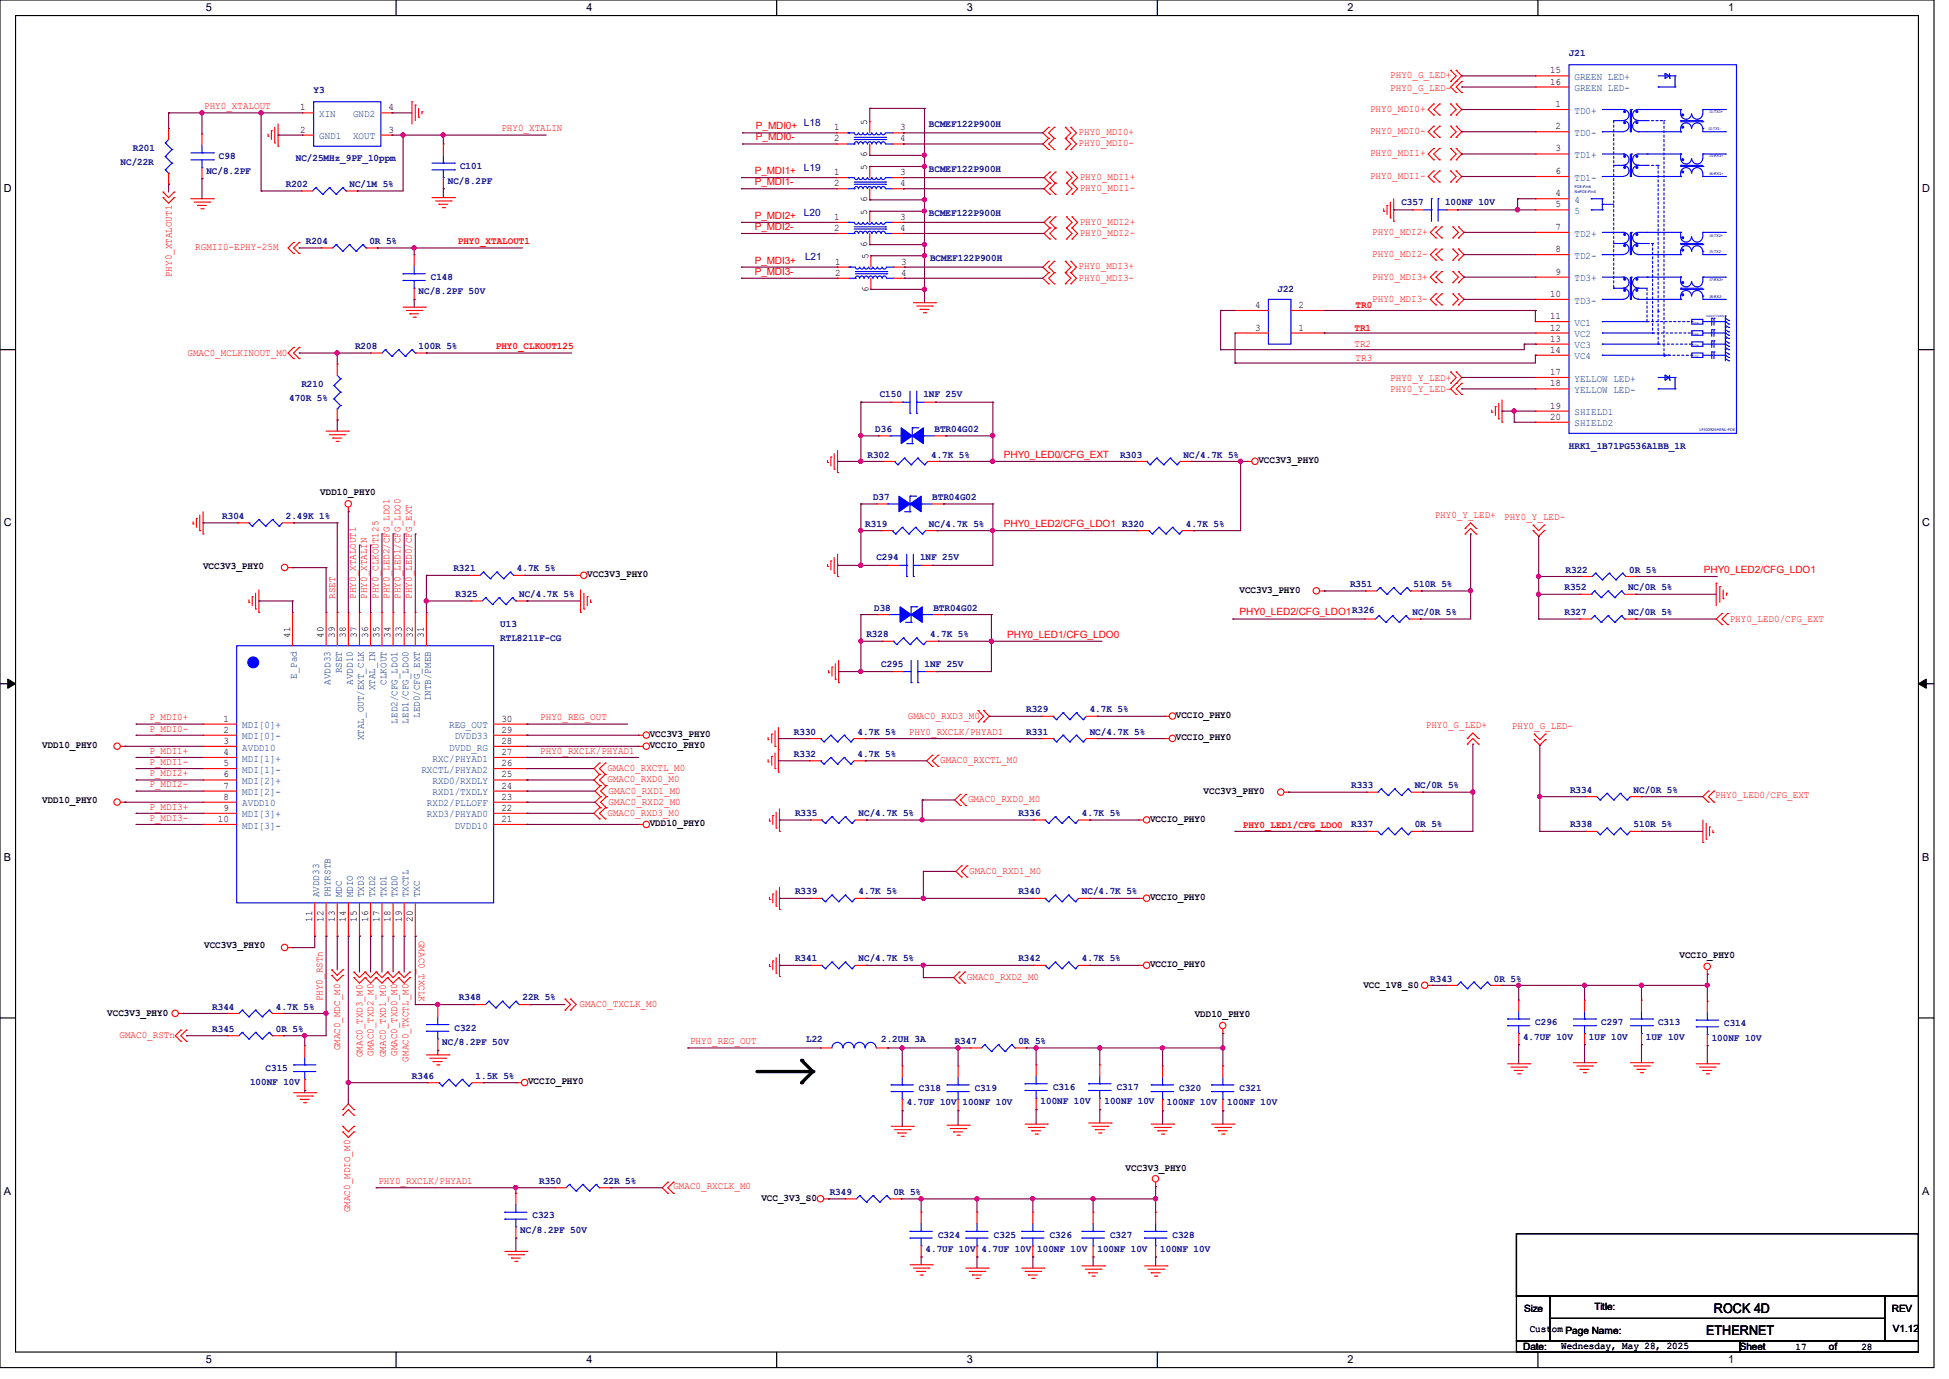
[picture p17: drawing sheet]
<svg xmlns="http://www.w3.org/2000/svg" width="297mm" height="210mm" viewBox="0 0 297 210" stroke-linecap="round" stroke-linejoin="round" font-family="sans-serif">
<defs><g id="words">
<g font-size="2">
<text x="260" y="203.4">ETHERNET</text>
<text x="261.2" y="200">ROCK 4D</text>
</g>
<g font-size="1.7">
<text x="31.4" y="1.7">5</text>
<text x="89.4" y="1.7">4</text>
<text x="147.4" y="1.7">3</text>
<text x="205.4" y="1.7">2</text>
<text x="263.4" y="1.7">1</text>
<text x=".6" y="29.3">D</text>
<text x="292.9" y="29.3">D</text>
<text x=".6" y="80.2">C</text>
<text x="292.9" y="80.2">C</text>
<text x=".6" y="131.1">B</text>
<text x="292.9" y="131.1">B</text>
<text x=".6" y="181.9">A</text>
<text x="292.9" y="181.9">A</text>
<text x="31.4" y="207.6">5</text>
<text x="89.4" y="207.6">4</text>
<text x="147.4" y="207.6">3</text>
<text x="205.4" y="207.6">2</text>
<text x="263.4" y="207.6">1</text>
</g>
<g font-size="1.5" fill="#f00">
<text x="211.9" y="11.9">PHY0_G_LED+</text>
<text x="31.1" y="16.6">PHY0_XTALOUT</text>
<text x="208.8" y="17.1">PHY0_MDI0+</text>
<text x="211.9" y="13.8">PHY0_G_LED-</text>
<text x="76.4" y="20">PHY0_XTALIN</text>
<text x="115.2" y="21.4">P_MDI0-</text>
<text x="115.2" y="19.7">P_MDI0+</text>
<text x="164.4" y="20.6">PHY0_MDI0+</text>
<text x="164.4" y="22.3">PHY0_MDI0-</text>
<text x="208.8" y="20.4">PHY0_MDI0-</text>
<text x="208.8" y="23.8">PHY0_MDI1+</text>
<text x="115" y="26.5">P_MDI1+</text>
<text x="115" y="28.2">P_MDI1-</text>
<text x="164.5" y="27.4">PHY0_MDI1+</text>
<text x="164.5" y="29.1">PHY0_MDI1-</text>
<text x="208.8" y="27.3">PHY0_MDI1-</text>
<text x="115" y="35">P_MDI2-</text>
<text x="115" y="33.3">P_MDI2+</text>
<text x="164.5" y="34.2">PHY0_MDI2+</text>
<text x="164.5" y="35.9">PHY0_MDI2-</text>
<text x="209.1" y="35.8">PHY0_MDI2+</text>
<text x="29.8" y="38.1">RGMII0-EPHY-25M</text>
<text x="69.8" y="37.2">PHY0_XTALOUT1</text>
<text x="115" y="41.8">P_MDI3-</text>
<text x="115" y="40.1">P_MDI3+</text>
<text x="164.4" y="41">PHY0_MDI3+</text>
<text x="209.1" y="39.2">PHY0_MDI2-</text>
<text x="26.2" y="42.2" transform="rotate(-90 26.2 42.2)">PHY0_XTALOUT1</text>
<text x="164.4" y="42.8">PHY0_MDI3-</text>
<text x="206.6" y="46.9">TR0</text>
<text x="209.1" y="42.6">PHY0_MDI3+</text>
<text x="209.1" y="46">PHY0_MDI3-</text>
<text x="75.6" y="53.2">PHY0_CLKOUT125</text>
<text x="206.4" y="50.4">TR1</text>
<text x="206.4" y="52.9">TR2</text>
<text x="28.6" y="54.1">GMAC0_MCLKINOUT_M0</text>
<text x="206.6" y="54.9">TR3</text>
<text x="211.9" y="58">PHY0_Y_LED+</text>
<text x="211.9" y="59.8">PHY0_Y_LED-</text>
<text x="153" y="69.7">PHY0_LED0/CFG_EXT</text>
<text x="153" y="80.3">PHY0_LED2/CFG_LDO1 R320</text>
<text x="218.6" y="78.8">PHY0_Y_LED+</text>
<text x="229.2" y="79.2">PHY0_Y_LED-</text>
<text x="259.7" y="87.2">PHY0_LED2/CFG_LDO1</text>
<text x="51.1" y="91.2" transform="rotate(-90 51.1 91.2)">RSET</text>
<text x="54.2" y="91.2" transform="rotate(-90 54.2 91.2)">PHY0_XTALOUT1</text>
<text x="55.9" y="91.2" transform="rotate(-90 55.9 91.2)">PHY0_XTALIN</text>
<text x="57.7" y="91.2" transform="rotate(-90 57.7 91.2)">PHY0_CLKOUT125</text>
<text x="59.4" y="91.2" transform="rotate(-90 59.4 91.2)">PHY0_LED2/CFG_LDO1</text>
<text x="61" y="91.2" transform="rotate(-90 61 91.2)">PHY0_LED1/CFG_LDO0</text>
<text x="62.7" y="91.2" transform="rotate(-90 62.7 91.2)">PHY0_LED0/CFG_EXT</text>
<text x="188.9" y="93.7">PHY0_LED2/CFG_LDO1R326</text>
<text x="263.6" y="94.7">PHY0_LED0/CFG_EXT</text>
<text x="153.5" y="97.1">PHY0_LED1/CFG_LDO0</text>
<text x="22.8" y="111.4">P_MDI0-</text>
<text x="22.8" y="109.7">P_MDI0+</text>
<text x="82.3" y="109.7">PHY0_REG_OUT</text>
<text x="138.3" y="109.4">GMAC0_RXD3_M0</text>
<text x="138.5" y="111.9">PHY0_RXCLK/PHYAD1</text>
<text x="217.3" y="110.8">PHY0_G_LED+</text>
<text x="230.4" y="111">PHY0_G_LED-</text>
<text x="22.8" y="119.9">P_MDI2-</text>
<text x="22.8" y="118.2">P_MDI2+</text>
<text x="22.8" y="116.5">P_MDI1-</text>
<text x="22.8" y="114.8">P_MDI1+</text>
<text x="82.3" y="114.8">PHY0_RXCLK/PHYAD1</text>
<text x="92.6" y="119.2">GMAC0_RXD0_M0</text>
<text x="92.6" y="117.4">GMAC0_RXCTL_M0</text>
<text x="143.3" y="116.2">GMAC0_RXCTL_M0</text>
<text x="22.8" y="125">P_MDI3-</text>
<text x="22.8" y="123.3">P_MDI3+</text>
<text x="92.6" y="124.2">GMAC0_RXD3_M0</text>
<text x="92.8" y="122.6">GMAC0_RXD2_M0</text>
<text x="92.8" y="120.9">GMAC0_RXD1_M0</text>
<text x="147.5" y="122.2">GMAC0_RXD0_M0</text>
<text x="261.4" y="121.5">PHY0_LED0/CFG_EXT</text>
<text x="189.4" y="126.1">PHY0_LED1/CFG_LDO0</text>
<text x="147.7" y="133.1">GMAC0_RXD1_M0</text>
<text x="63.8" y="143.3" transform="rotate(90 63.8 143.3)">GMAC0_TXCLK</text>
<text x="147.4" y="149.3">GMAC0_RXD2_M0</text>
<text x="49.1" y="152.5" transform="rotate(-90 49.1 152.5)">PHY0_RSTn</text>
<text x="88.3" y="153.4">GMAC0_TXCLK_M0</text>
<text x="18.2" y="158.1">GMAC0_RSTn</text>
<text x="51.9" y="160" transform="rotate(-90 51.9 160)">GMAC0_MDC_M0</text>
<text x="55.2" y="161" transform="rotate(-90 55.2 161)">GMAC0_TXD3_M0</text>
<text x="56.9" y="160.8" transform="rotate(-90 56.9 160.8)">GMAC0_TXD2_M0</text>
<text x="58.8" y="161" transform="rotate(-90 58.8 161)">GMAC0_TXD1_M0</text>
<text x="60.5" y="160.8" transform="rotate(-90 60.5 160.8)">GMAC0_TXD0_M0</text>
<text x="62.2" y="161.7" transform="rotate(-90 62.2 161.7)">GMAC0_TXCTL_M0</text>
<text x="105.2" y="159">PHY0_REG_OUT</text>
<text x="53.4" y="184.6" transform="rotate(-90 53.4 184.6)">GMAC0_MDIO_M0</text>
<text x="57.7" y="180.3">PHY0_RXCLK/PHYAD1</text>
<text x="102.6" y="181.1">GMAC0_RXCLK_M0</text>
</g>
<g font-size="1.5">
<text x="236.2" y="11.2">15</text>
<text x="45.8" y="16.8">1</text>
<text x="59.2" y="16.8">4</text>
<text x="236.2" y="12.9">16</text>
<text x="237.1" y="16.3">1</text>
<text x="45.8" y="20.2">2</text>
<text x="59.2" y="20.2">3</text>
<text x="127.1" y="21.5">2</text>
<text x="127.1" y="19.9">1</text>
<text x="132.2" y="24" transform="rotate(-90 132.2 24)">6</text>
<text x="132.2" y="19" transform="rotate(-90 132.2 19)">5</text>
<text x="137.2" y="21.5">4</text>
<text x="137.2" y="19.9">3</text>
<text x="237.1" y="19.7">2</text>
<text x="237.1" y="23.1">3</text>
<text x="127.1" y="28.4">2</text>
<text x="127.1" y="26.7">1</text>
<text x="132.2" y="25.9" transform="rotate(-90 132.2 25.9)">5</text>
<text x="137.2" y="28.4">4</text>
<text x="137.2" y="26.7">3</text>
<text x="237.1" y="26.5">6</text>
<text x="237.1" y="29.9">4</text>
<text x="127.1" y="35.2">2</text>
<text x="127.1" y="33.5">1</text>
<text x="132.2" y="32.7" transform="rotate(-90 132.2 32.7)">5</text>
<text x="132.2" y="30.8" transform="rotate(-90 132.2 30.8)">6</text>
<text x="137.2" y="35.2">4</text>
<text x="137.2" y="33.5">3</text>
<text x="237.1" y="31.6">5</text>
<text x="237.1" y="35">7</text>
<text x="127.3" y="42">2</text>
<text x="127.3" y="40.3">1</text>
<text x="132.2" y="37.6" transform="rotate(-90 132.2 37.6)">6</text>
<text x="132.3" y="39.5" transform="rotate(-90 132.3 39.5)">5</text>
<text x="137.3" y="42">4</text>
<text x="137.3" y="40.3">3</text>
<text x="237.1" y="38.4">8</text>
<text x="237.1" y="41.8">9</text>
<text x="132.3" y="44.4" transform="rotate(-90 132.3 44.4)">6</text>
<text x="191.3" y="46.9">4</text>
<text x="197.9" y="46.9">2</text>
<text x="236.2" y="45.2">10</text>
<text x="191.3" y="50.3">3</text>
<text x="197.9" y="50.3">1</text>
<text x="236.2" y="48.6">11</text>
<text x="236.2" y="50.3">12</text>
<text x="236.2" y="52">13</text>
<text x="236.2" y="53.7">14</text>
<text x="236.2" y="58.8">18</text>
<text x="236.2" y="57.1">17</text>
<text x="236.2" y="62.2">19</text>
<text x="236.2" y="63.9">20</text>
<text x="191.8" y="70.5">VCC3V3_PHY0</text>
<text x="48.8" y="75.4">VDD10_PHY0</text>
<text x="30.9" y="86.7">VCC3V3_PHY0</text>
<text x="89.5" y="87.9">VCC3V3_PHY0</text>
<text x="188.9" y="90.3">VCC3V3_PHY0</text>
<text x="44.2" y="97.2" transform="rotate(-90 44.2 97.2)">41</text>
<text x="49.3" y="97.2" transform="rotate(-90 49.3 97.2)">40</text>
<text x="51" y="97.2" transform="rotate(-90 51 97.2)">39</text>
<text x="52.7" y="97.2" transform="rotate(-90 52.7 97.2)">38</text>
<text x="54.4" y="97.2" transform="rotate(-90 54.4 97.2)">37</text>
<text x="56.1" y="97.2" transform="rotate(-90 56.1 97.2)">36</text>
<text x="57.8" y="97.2" transform="rotate(-90 57.8 97.2)">35</text>
<text x="59.5" y="97.2" transform="rotate(-90 59.5 97.2)">34</text>
<text x="61.2" y="97.2" transform="rotate(-90 61.2 97.2)">33</text>
<text x="62.9" y="97.2" transform="rotate(-90 62.9 97.2)">32</text>
<text x="64.6" y="97.2" transform="rotate(-90 64.6 97.2)">31</text>
<text x="6.4" y="113.9">VDD10_PHY0</text>
<text x="34" y="109.9">1</text>
<text x="34" y="111.6">2</text>
<text x="34" y="113.3">3</text>
<text x="76.4" y="113.3">28</text>
<text x="76.4" y="111.6">29</text>
<text x="76.4" y="109.9">30</text>
<text x="99" y="112.2">VCC3V3_PHY0</text>
<text x="99" y="113.9">VCCIO_PHY0</text>
<text x="179.2" y="109.3">VCCIO_PHY0</text>
<text x="179.2" y="112.7">VCCIO_PHY0</text>
<text x="34" y="115">4</text>
<text x="34" y="116.7">5</text>
<text x="34" y="118.4">6</text>
<text x="76.4" y="118.4">25</text>
<text x="76.4" y="116.7">26</text>
<text x="76.4" y="115">27</text>
<text x="6.4" y="122.3">VDD10_PHY0</text>
<text x="33.2" y="125.2">10</text>
<text x="34" y="120.1">7</text>
<text x="34" y="121.8">8</text>
<text x="34" y="123.5">9</text>
<text x="76.4" y="125.2">21</text>
<text x="76.4" y="123.5">22</text>
<text x="76.4" y="121.8">23</text>
<text x="76.4" y="120.1">24</text>
<text x="99" y="125.8">VDD10_PHY0</text>
<text x="175.3" y="125.1">VCCIO_PHY0</text>
<text x="183.4" y="120.9">VCC3V3_PHY0</text>
<text x="175.3" y="137.1">VCCIO_PHY0</text>
<text x="47.6" y="140.4" transform="rotate(-90 47.6 140.4)">11</text>
<text x="49.3" y="140.4" transform="rotate(-90 49.3 140.4)">12</text>
<text x="51" y="140.4" transform="rotate(-90 51 140.4)">13</text>
<text x="52.7" y="140.4" transform="rotate(-90 52.7 140.4)">14</text>
<text x="54.4" y="140.4" transform="rotate(-90 54.4 140.4)">15</text>
<text x="56.1" y="140.4" transform="rotate(-90 56.1 140.4)">16</text>
<text x="57.8" y="140.4" transform="rotate(-90 57.8 140.4)">17</text>
<text x="59.5" y="140.4" transform="rotate(-90 59.5 140.4)">18</text>
<text x="61.2" y="140.4" transform="rotate(-90 61.2 140.4)">19</text>
<text x="62.9" y="140.4" transform="rotate(-90 62.9 140.4)">20</text>
<text x="31.1" y="144.4">VCC3V3_PHY0</text>
<text x="175.3" y="147.3">VCCIO_PHY0</text>
<text x="255.9" y="145.9">VCCIO_PHY0</text>
<text x="16.3" y="154.8">VCC3V3_PHY0</text>
<text x="182.1" y="154.9">VDD10_PHY0</text>
<text x="207.8" y="150.5">VCC_1V8_S0</text>
<text x="80.5" y="165.1">VCCIO_PHY0</text>
<text x="171.5" y="178.3">VCC3V3_PHY0</text>
<text x="116" y="182.8">VCC_3V3_S0</text>
<text x="232.3" y="199.8">Size</text>
<text x="233.1" y="202.9">Custom Page Name:</text>
<text x="243" y="199.5">Title:</text>
<text x="288.3" y="199.8">REV</text>
<text x="288.5" y="202.9">V1.12</text>
<text x="232.1" y="205.6">Date:</text>
<text x="237.9" y="205.4">Wednesday, May 28, 2025</text>
<text x="265.1" y="205.6">Sheet</text>
<text x="273.6" y="205.6">17</text>
<text x="278.7" y="205.6">of</text>
<text x="283.7" y="205.6">28</text>
</g>
<g font-size="1.5" fill="#00007f">
<text x="239.1" y="8.6">J21</text>
<text x="47.8" y="14.2">Y3</text>
<text x="20.2" y="23">R201</text>
<text x="122.5" y="19.3">L18</text>
<text x="141.6" y="19.3">BCMEF122P900H</text>
<text x="18.4" y="25.1">NC/22R</text>
<text x="31.5" y="26.5">NC/8.2PF</text>
<text x="33.4" y="24.2">C98</text>
<text x="43.6" y="28.5">R202</text>
<text x="45.1" y="24.6">NC/25MHz_9PF_10ppm</text>
<text x="53.3" y="28.5">NC/1M 5%</text>
<text x="68.2" y="28">NC/8.2PF</text>
<text x="70.1" y="25.8">C101</text>
<text x="122.5" y="26.1">L19</text>
<text x="141.6" y="26.1">BCMEF122P900H</text>
<text x="122.5" y="32.9">L20</text>
<text x="141.6" y="32.9">BCMEF122P900H</text>
<text x="213.6" y="31.2">C357</text>
<text x="220.2" y="31.2">100NF 10V</text>
<text x="46.6" y="37.2">R204</text>
<text x="56.3" y="37.2">0R 5%</text>
<text x="122.7" y="39.7">L21</text>
<text x="141.7" y="39.7">BCMEF122P900H</text>
<text x="63.8" y="44.8">NC/8.2PF 50V</text>
<text x="65.7" y="42.6">C148</text>
<text x="194.7" y="44.5">J22</text>
<text x="54.1" y="53.2">R208</text>
<text x="63.8" y="53.2">100R 5%</text>
<text x="45.9" y="59">R210</text>
<text x="44.1" y="61">470R 5%</text>
<text x="133.4" y="65.7">D36</text>
<text x="134.1" y="60.5">C150</text>
<text x="140.7" y="60.5">1NF 25V</text>
<text x="142.4" y="65.7">BTR04G02</text>
<text x="132.2" y="69.7">R302</text>
<text x="141.9" y="69.7">4.7K 5%</text>
<text x="170.7" y="69.7">R303</text>
<text x="180.4" y="69.7">NC/4.7K 5%</text>
<text x="239.1" y="68.3">HRK1_1B71PG536A1BB_1R</text>
<text x="133.1" y="76.2">D37</text>
<text x="142.1" y="76.2">BTR04G02</text>
<text x="33.9" y="79">R304</text>
<text x="43.6" y="79">2.49K 1%</text>
<text x="131.9" y="80.2">R319</text>
<text x="141.6" y="80.2">NC/4.7K 5%</text>
<text x="180.7" y="80.2">4.7K 5%</text>
<text x="69.1" y="87">R321</text>
<text x="78.8" y="87">4.7K 5%</text>
<text x="133.6" y="85.3">C294</text>
<text x="140.2" y="85.3">1NF 25V</text>
<text x="205.7" y="89.4">R351</text>
<text x="215.4" y="89.4">510R 5%</text>
<text x="238.4" y="89.9">R352</text>
<text x="238.6" y="87.2">R322</text>
<text x="248.1" y="89.9">NC/0R 5%</text>
<text x="248.3" y="87.2">0R 5%</text>
<text x="69.4" y="90.9">R325</text>
<text x="76.2" y="95.5">U13</text>
<text x="79.1" y="90.9">NC/4.7K 5%</text>
<text x="133.2" y="93">D38</text>
<text x="142.2" y="93">BTR04G02</text>
<text x="215.3" y="93.7">NC/0R 5%</text>
<text x="238.4" y="93.7">R327</text>
<text x="248.1" y="93.7">NC/0R 5%</text>
<text x="76.2" y="97.6">RTL8211F-CG</text>
<text x="132" y="97.1">R328</text>
<text x="134.3" y="101.5">C295</text>
<text x="140.9" y="101.5">1NF 25V</text>
<text x="141.7" y="97.1">4.7K 5%</text>
<text x="121" y="111.9">R330</text>
<text x="130.7" y="111.9">4.7K 5%</text>
<text x="156.4" y="108.5">R329</text>
<text x="156.4" y="111.9">R331</text>
<text x="166.1" y="108.5">4.7K 5%</text>
<text x="166.1" y="111.9">NC/4.7K 5%</text>
<text x="121" y="115.3">R332</text>
<text x="130.7" y="115.3">4.7K 5%</text>
<text x="121.2" y="124.3">R335</text>
<text x="130.8" y="124.3">NC/4.7K 5%</text>
<text x="155.2" y="124.3">R336</text>
<text x="164.9" y="124.3">4.7K 5%</text>
<text x="205.9" y="126">R337</text>
<text x="205.9" y="120.1">R333</text>
<text x="215.6" y="126">0R 5%</text>
<text x="215.6" y="120.1">NC/0R 5%</text>
<text x="239.3" y="126">R338</text>
<text x="239.3" y="120.7">R334</text>
<text x="249" y="126">510R 5%</text>
<text x="249" y="120.7">NC/0R 5%</text>
<text x="121.2" y="136.2">R339</text>
<text x="130.8" y="136.2">4.7K 5%</text>
<text x="155.2" y="136.2">R340</text>
<text x="164.9" y="136.2">NC/4.7K 5%</text>
<text x="121.2" y="146.4">R341</text>
<text x="130.8" y="146.4">NC/4.7K 5%</text>
<text x="155.2" y="146.4">R342</text>
<text x="164.9" y="146.4">4.7K 5%</text>
<text x="218" y="149.5">R343</text>
<text x="227.7" y="149.5">0R 5%</text>
<text x="32.3" y="153.8">R344</text>
<text x="42" y="153.8">4.7K 5%</text>
<text x="69.9" y="152.4">R348</text>
<text x="79.6" y="152.4">22R 5%</text>
<text x="32.3" y="157.1">R345</text>
<text x="42" y="157.1">0R 5%</text>
<text x="67.4" y="159.2">NC/8.2PF 50V</text>
<text x="69.3" y="157">C322</text>
<text x="122.8" y="158.7">L22</text>
<text x="134.3" y="158.7">2.2UH 3A</text>
<text x="145.5" y="159">R347</text>
<text x="155.2" y="159">0R 5%</text>
<text x="232.1" y="158.3">4.7UF 10V</text>
<text x="234" y="156.1">C296</text>
<text x="242.1" y="158.3">1UF 10V</text>
<text x="244" y="156.1">C297</text>
<text x="250.8" y="158.3">1UF 10V</text>
<text x="252.7" y="156.1">C313</text>
<text x="260.9" y="158.5">100NF 10V</text>
<text x="262.8" y="156.3">C314</text>
<text x="38.1" y="165.3">100NF 10V</text>
<text x="40.5" y="163.1">C315</text>
<text x="62.8" y="164.3">R346</text>
<text x="72.5" y="164.3">1.5K 5%</text>
<text x="140" y="166.2">C318</text>
<text x="148.5" y="166.2">C319</text>
<text x="160.5" y="166">C316</text>
<text x="170.2" y="166">C317</text>
<text x="179.7" y="166.2">C320</text>
<text x="188.9" y="166.2">C321</text>
<text x="138.2" y="168.4">4.7UF 10V 100NF 10V</text>
<text x="158.6" y="168.2">100NF 10V</text>
<text x="168.3" y="168.2">100NF 10V</text>
<text x="177.8" y="168.4">100NF 10V</text>
<text x="187" y="168.4">100NF 10V</text>
<text x="81.2" y="185.5">C323</text>
<text x="82.2" y="180.3">R350</text>
<text x="91.9" y="180.3">22R 5%</text>
<text x="126.4" y="182">R349</text>
<text x="136.1" y="182">0R 5%</text>
<text x="79.3" y="187.8">NC/8.2PF 50V</text>
<text x="141.1" y="190.7">4.7UF 10V 4.7UF 10V 100NF 10V</text>
<text x="143" y="188.5">C324</text>
<text x="151.5" y="188.5">C325</text>
<text x="160" y="188.5">C326</text>
<text x="167.3" y="190.7">100NF 10V</text>
<text x="169.2" y="188.5">C327</text>
<text x="176.8" y="190.7">100NF 10V</text>
<text x="178.7" y="188.5">C328</text>
</g>
<g font-size="1.5" fill="#003f7f">
<text x="48.6" y="17.8">XIN</text>
<text x="53.8" y="17.8">GND2</text>
<text x="239.9" y="17.3">TD0+</text>
<text x="239.9" y="12.2">GREEN LED+</text>
<text x="239.9" y="13.9">GREEN LED-</text>
<text x="48.6" y="21.2">GND1</text>
<text x="53.8" y="21.2">XOUT</text>
<text x="239.9" y="20.7">TD0-</text>
<text x="239.9" y="24.1">TD1+</text>
<text x="239.9" y="27.5">TD1-</text>
<text x="239.9" y="32.6">5</text>
<text x="239.9" y="30.9">4</text>
<text x="239.9" y="36">TD2+</text>
<text x="239.9" y="39.4">TD2-</text>
<text x="239.9" y="42.8">TD3+</text>
<text x="239.9" y="46.2">TD3-</text>
<text x="239.9" y="49.6">VC1</text>
<text x="239.9" y="51.3">VC2</text>
<text x="239.9" y="53">VC3</text>
<text x="239.9" y="59.9">YELLOW LED-</text>
<text x="239.9" y="58.1">YELLOW LED+</text>
<text x="239.9" y="54.7">VC4</text>
<text x="239.9" y="63.2">SHIELD1</text>
<text x="239.9" y="64.9">SHIELD2</text>
<text x="45.3" y="103.4" transform="rotate(-90 45.3 103.4)">E_Pad</text>
<text x="50.4" y="104.3" transform="rotate(-90 50.4 104.3)">AVDD33</text>
<text x="52.1" y="102.6" transform="rotate(-90 52.1 102.6)">RSET</text>
<text x="53.8" y="104.3" transform="rotate(-90 53.8 104.3)">AVDD10</text>
<text x="57.1" y="105.1" transform="rotate(-90 57.1 105.1)">XTAL_IN</text>
<text x="58.9" y="104.3" transform="rotate(-90 58.9 104.3)">CLKOUT</text>
<text x="65.7" y="106.8" transform="rotate(-90 65.7 106.8)">INTB/PMEB</text>
<text x="36.9" y="110.9">MDI[0]+</text>
<text x="36.9" y="112.6">MDI[0]-</text>
<text x="55.5" y="112.7" transform="rotate(-90 55.5 112.7)">XTAL_OUT/EXT_CLK</text>
<text x="60.6" y="110.2" transform="rotate(-90 60.6 110.2)">LED2/CFG_LDO1</text>
<text x="62.3" y="110.2" transform="rotate(-90 62.3 110.2)">LED1/CFG_LDO0</text>
<text x="64" y="109.3" transform="rotate(-90 64 109.3)">LED0/CFG_EXT</text>
<text x="68.5" y="110.9">REG_OUT</text>
<text x="69.3" y="112.6">DVDD33</text>
<text x="36.9" y="114.3">AVDD10</text>
<text x="36.9" y="116">MDI[1]+</text>
<text x="36.9" y="117.7">MDI[1]-</text>
<text x="36.9" y="119.4">MDI[2]+</text>
<text x="64.2" y="117.7">RXCTL/PHYAD2</text>
<text x="65.9" y="119.4">RXD0/RXDLY</text>
<text x="65.9" y="116">RXC/PHYAD1</text>
<text x="68.5" y="114.3">DVDD_RG</text>
<text x="36.9" y="121.1">MDI[2]-</text>
<text x="36.9" y="122.8">AVDD10</text>
<text x="36.9" y="124.5">MDI[3]+</text>
<text x="65.1" y="124.5">RXD3/PHYAD0</text>
<text x="65.1" y="122.8">RXD2/PLLOFF</text>
<text x="65.9" y="121.1">RXD1/TXDLY</text>
<text x="36.9" y="126.2">MDI[3]-</text>
<text x="69.3" y="126.2">DVDD10</text>
<text x="48.6" y="136.6" transform="rotate(-90 48.6 136.6)">AVDD33</text>
<text x="50.4" y="136.6" transform="rotate(-90 50.4 136.6)">PHYRSTB</text>
<text x="52.1" y="136.6" transform="rotate(-90 52.1 136.6)">MDC</text>
<text x="53.8" y="136.6" transform="rotate(-90 53.8 136.6)">MDIO</text>
<text x="55.5" y="136.6" transform="rotate(-90 55.5 136.6)">TXD3</text>
<text x="57.1" y="136.6" transform="rotate(-90 57.1 136.6)">TXD2</text>
<text x="58.9" y="136.6" transform="rotate(-90 58.9 136.6)">TXD1</text>
<text x="60.6" y="136.6" transform="rotate(-90 60.6 136.6)">TXD0</text>
<text x="62.3" y="136.6" transform="rotate(-90 62.3 136.6)">TXCTL</text>
<text x="64" y="136.6" transform="rotate(-90 64 136.6)">TXC</text>
</g>
<g font-size=".7" fill="#00f">
<text x="260.5" y="17.1">J1:TX1+</text>
<text x="260.3" y="19.9">J2:TX1-</text>
<text x="260.5" y="23.9">J3:RX1+</text>
<text x="239.9" y="28.7">POE:Pin6</text>
<text x="239.9" y="29.4">NoPOE:Pin4</text>
<text x="260.5" y="26.7">J6:RX1+</text>
<text x="260.5" y="36">J4:TX2+</text>
<text x="260.5" y="38.6">J5:TX2-</text>
<text x="260.5" y="42.8">J7:RX2+</text>
<text x="260.5" y="45.4">J8:RX2-</text>
<text x="259" y="65.6">LPJG0926HENL-POE</text>
</g>
<g font-size=".5" fill="#00f">
<text x="258" y="49.3">75R</text>
<text x="258" y="51.1">75R</text>
<text x="258" y="52.7">75R</text>
<text x="260" y="48.3">4x22nF/100V</text>
<text x="258" y="54.4">75R</text>
</g>
</g></defs>
<path d="M0 0h294.7v208.3h-294.7zM2.4 2.4h290v203.5h-290z" fill="none" stroke="#000" stroke-width=".17"/>
<g fill="#fff">
<path d="M31.4 .3h.9v1.8h-.9z"/>
<path d="M31.4 206.2h.9v1.8h-.9z"/>
</g>
<path d="M60.4 0v2.4M60.4 205.9v2.4" fill="none" stroke="#000" stroke-width=".17"/>
<g fill="#fff">
<path d="M89.4 .3h.9v1.8h-.9z"/>
<path d="M89.4 206.2h.9v1.8h-.9z"/>
</g>
<path d="M118.4 0v2.4M118.4 205.9v2.4" fill="none" stroke="#000" stroke-width=".17"/>
<g fill="#fff">
<path d="M147.4 .3h.9v1.8h-.9z"/>
<path d="M147.4 206.2h.9v1.8h-.9z"/>
</g>
<path d="M176.4 0v2.4M176.4 205.9v2.4" fill="none" stroke="#000" stroke-width=".17"/>
<g fill="#fff">
<path d="M205.4 .3h.9v1.8h-.9z"/>
<path d="M205.4 206.2h.9v1.8h-.9z"/>
</g>
<path d="M234.4 0v2.4M234.4 205.9v2.4" fill="none" stroke="#000" stroke-width=".17"/>
<g fill="#fff">
<path d="M263.4 .3h.9v1.8h-.9z"/>
<path d="M263.4 206.2h.9v1.8h-.9z"/>
<path d="M.6 27.8h1.2v1.9h-1.2z"/>
<path d="M292.9 27.8h1.2v1.9h-1.2z"/>
<path d="M.6 78.7h1.2v1.9h-1.2z"/>
<path d="M292.9 78.7h1.2v1.9h-1.2z"/>
</g>
<path d="M0 53.3h2.4M292.4 53.3h2.3" fill="none" stroke="#000" stroke-width=".17"/>
<g fill="#fff">
<path d="M.6 129.6h1.1v1.8h-1.1z"/>
<path d="M292.9 129.6h1.1v1.8h-1.1z"/>
</g>
<path d="M0 104.1h2.4M292.4 104.1h2.3" fill="none" stroke="#000" stroke-width=".17"/>
<path d="M1.2 103.4l1.2 .7-1.2 .7zM292.4 104.1l1.1-.7v1.4z" fill="#000" stroke="#000" stroke-width=".15"/>
<g fill="#fff">
<path d="M.6 180.5h1.1v1.8h-1.1z"/>
<path d="M292.9 180.5h1.1v1.8h-1.1z"/>
</g>
<path d="M0 155h2.4M292.4 155h2.3M231.1 187.9h61.3v9.5h-61.3zM231.1 197.4h5.1v6.8h-5.1zM236.2 197.4h51v3.4h-51zM287.2 197.4h5.2v6.8h-5.2zM231.1 204.2h34v1.7h-34zM236.2 200.8h51v3.4h-51zM265.1 204.2h27.3v1.7h-27.3z" fill="none" stroke="#000" stroke-width=".17"/>
<path d="M115.4 163.2h8.5M122.2 161.5l1.7 1.7M123.9 163.2l-1.7 1.7" fill="none" stroke="#000" stroke-width=".51"/>
<g fill="#000">
<circle cx="122.2" cy="161.5" r=".25"/>
<circle cx="122.2" cy="164.9" r=".25"/>
<circle cx="123.9" cy="163.2" r=".25"/>
</g>
<g fill="none" stroke="#f00" stroke-width=".17">
<path d="M25.7 19.6h.1M25.7 19.6v1.7M41.4 19.9h.1M41.4 19.9v1.4M41.9 19.4v2.4M42.4 18.9v3.4M46.1 17.2h.1M46.1 17.2h1.7M58 17.2h1.7M59.7 17.2h.1M62.8 15.5h.1M62.8 15.5v3.4"/>
<path d="M63.3 16h.1M63.3 16v2.4M63.8 17.9h.1M63.8 16.5v1.4M64.3 17h.1M64.3 17v.4M132.5 18.5h.1M132.5 18.5v1.7M159.8 19.4h.1M159.8 19.4l-.9 .8 .9 .9M160.7 19.4h.1M160.7 19.4l-.9 .8 .9 .9"/>
<path d="M162.3 19.4h.1M162.3 19.4l.9 .8-.9 .9M163.2 19.4h.1M163.2 19.4l.8 .8-.8 .9M218.5 17.5h.1M218.5 15.8h.1M218.5 19.2h.1M218.5 15.8l-.9 .9 .9 .8M218.5 19.2l-.9 .9 .9 .8M219.4 17.5h.1M219.4 15.8h.1M219.4 19.2h.1"/>
<path d="M219.4 15.8l-.9 .9 .9 .8M219.4 19.2l-.9 .9 .9 .8M221.1 12.4h.1M221.1 10.7h.1M221.1 17.5h.1M221.1 15.8h.1M221.1 19.2h.1M221.1 10.7l.8 .9-.8 .8M221.1 15.8l.8 .9-.8 .8M221.1 19.2l.8 .9-.8 .8M221.9 10.7h.1M221.9 12.4h.1"/>
<path d="M221.9 15.8h.1M221.9 17.5h.1M221.9 19.2h.1M221.9 14.1h.1M221.9 10.7l.9 .9-1.7 1.7 .8 .8M221.9 15.8l.9 .9-.9 .8M221.9 19.2l.9 .9-.9 .8M222.8 14.1h.1M222.8 12.4h.1M222.8 12.4l-.9 .9 .9 .8M234 16.7h.1M234 11.6h.1"/>
<path d="M234 13.3h.1M234 16.7h5.1M234 11.6h5.1M234 13.3h5.1M24.8 30.1h.1M24.8 29.3h.1M24.8 30.1l.9 .8 .8-.8M24.8 29.3l.9 .8 .8-.8M25.7 28.1h.1M25.7 26.4v1.7M26.5 30.1h.1M26.5 29.3h.1"/>
<path d="M29.1 30.3h3.4M29.6 30.8h2.4M30.1 31.3h.1M30.1 31.3h1.4M30.6 31.8h.3M30.8 20.4h.1M30.8 27.2h.1M30.8 20.4v1.7M30.8 25.5v1.7M30.9 31.8h.1M32 30.8h.1M32.5 30.3h.1"/>
<path d="M40.9 20.7h.1M40.9 20.4v.3M41.9 21.8h.1M42.4 22.3h.1M44.7 38.6h.1M44.7 36.9h.1M44.7 36.9l-.8 .9 .8 .8M45.6 38.6h.1M45.6 36.9h.1M45.6 36.9l-.9 .9 .9 .8M45.9 29.1h.1M45.9 29.1h1.7"/>
<path d="M46.1 20.6h.1M46.1 20.6h1.7M49 37.8h.1M49 37.8h1.7M52.7 29.1h1.7M54.4 29.1h.1M55.8 37.8h1.7M57.5 37.8h.1M58 20.6h1.7M59.7 20.6h.1M63.1 38.8h.1M63.1 38.8v1.7"/>
<path d="M65.8 30.1h3.5M66.4 30.6h2.3M66.9 31.1h.1M66.9 31.1h1.3M67.4 31.6h.3M67.6 21.9h.1M67.6 28.7h.1M67.6 21.9v1.8M67.6 27.1v1.6M67.7 31.6h.1M68.7 30.6h.1M69.3 30.1h.1"/>
<path d="M127.5 28.7h.1M127.5 27.1h.1M127.5 21.9h.1M127.5 20.2h.1M127.5 35.6h.1M127.5 33.9h.1M127.5 28.7h1.7M127.5 27.1h1.7M127.5 21.9h1.7M127.5 20.2h1.7M127.5 35.6h1.7M127.5 33.9h1.7"/>
<path d="M132.5 25.4h.1M132.5 30.4h.1M132.5 23.7h.1M132.5 32.2h.1M132.5 37.3h.1M132.5 21.9v1.8M132.5 25.4v1.7M132.5 28.7v1.7M132.5 32.2v1.7M132.5 35.6v1.7M132.7 38.9h.1M132.7 38.9v1.8"/>
<path d="M136 28.7h1.7M136 27.1h1.7M136 21.9h1.7M136 20.2h1.7M136 35.6h1.7M136 33.9h1.7M137.7 28.7h.1M137.7 27.1h.1M137.7 21.9h.1M137.7 20.2h.1M137.7 35.6h.1M137.7 33.9h.1"/>
<path d="M159.8 21.1h.1M159.8 22.8h.1M159.8 39.8h.1M159.8 21.1l-.9 .8 .9 .9M159.8 39.8l-.9 .9 .9 .8M160 26.2h.1M160 27.9h.1M160 29.6h.1M160 33h.1M160 34.7h.1M160 36.4h.1M160 26.2l-.9 .9 .9 .8"/>
<path d="M160 27.9l-.9 .8 .9 .9M160 33l-.9 .9 .9 .8M160 34.7l-.9 .9 .9 .8M160.7 21.1h.1M160.7 22.8h.1M160.7 39.8h.1M160.7 21.1l-.9 .8 .9 .9M160.7 39.8l-.9 .9 .9 .8M160.8 27.9h.1M160.8 26.2h.1M160.8 29.6h.1M160.8 34.7h.1"/>
<path d="M160.8 33h.1M160.8 36.4h.1M160.8 26.2l-.8 .9 .8 .8M160.8 27.9l-.8 .8 .8 .9M160.8 33l-.8 .9 .8 .8M160.8 34.7l-.8 .9 .8 .8M162.3 21.1h.1M162.3 22.8h.1M162.3 39.8h.1M162.3 21.1l.9 .8-.9 .9M162.3 39.8l.9 .9-.9 .8M162.5 27.9h.1"/>
<path d="M162.5 26.2h.1M162.5 29.6h.1M162.5 34.7h.1M162.5 33h.1M162.5 36.4h.1M162.5 26.2l.9 .9-.9 .8M162.5 27.9l.9 .8-.9 .9M162.5 33l.9 .9-.9 .8M162.5 34.7l.9 .9-.9 .8M163.2 21.1h.1M163.2 22.8h.1M163.2 39.8h.1"/>
<path d="M163.2 21.1l.8 .8-.8 .9M163.2 39.8l.8 .9-.8 .8M163.4 27.9h.1M163.4 26.2h.1M163.4 29.6h.1M163.4 34.7h.1M163.4 33h.1M163.4 36.4h.1M163.4 26.2l.8 .9-.8 .8M163.4 27.9l.8 .8-.8 .9M163.4 33l.8 .9-.8 .8M163.4 34.7l.8 .9-.8 .8"/>
<path d="M210.9 32.2h.1M210.9 31.8v.4M211.4 31.3h.1M211.4 31.3v1.4M211.9 33.2h.1M211.9 30.8v2.4M212.4 33.7h.1M212.4 30.3v3.4M215.3 32h.1M215.3 32h1.7M218.5 20.9h.1M218.5 24.3h.1"/>
<path d="M218.5 22.6h.1M218.5 27.7h.1M218.5 26h.1M218.5 22.6l-.9 .9 .9 .8M218.5 26l-.9 .9 .9 .8M218.8 36.2h.1M218.8 34.5h.1M218.8 39.6h.1M218.8 37.9h.1M218.8 34.5l-.8 .9 .8 .8M218.8 37.9l-.8 .9 .8 .8M219.4 20.9h.1"/>
<path d="M219.4 24.3h.1M219.4 22.6h.1M219.4 27.7h.1M219.4 26h.1M219.4 22.6l-.9 .9 .9 .8M219.4 26l-.9 .9 .9 .8M219.7 36.2h.1M219.7 34.5h.1M219.7 39.6h.1M219.7 37.9h.1M219.7 34.5l-.9 .9 .9 .8M219.7 37.9l-.9 .9 .9 .8"/>
<path d="M220.4 32h1.7M221.1 20.9h.1M221.1 24.3h.1M221.1 22.6h.1M221.1 27.7h.1M221.1 26h.1M221.1 22.6l.8 .9-.8 .8M221.1 26l.8 .9-.8 .8M221.4 36.2h.1M221.4 34.5h.1M221.4 39.6h.1M221.4 37.9h.1"/>
<path d="M221.4 34.5l.9 .9-.9 .8M221.4 37.9l.9 .9-.9 .8M221.9 20.9h.1M221.9 22.6h.1M221.9 24.3h.1M221.9 26h.1M221.9 27.7h.1M221.9 22.6l.9 .9-.9 .8M221.9 26l.9 .9-.9 .8M222.1 32h.1M222.3 34.5h.1M222.3 36.2h.1"/>
<path d="M222.3 37.9h.1M222.3 39.6h.1M222.3 34.5l.8 .9-.8 .8M222.3 37.9l.8 .9-.8 .8M234 20.1h.1M234 23.5h.1M234 26.9h.1M234 32h.1M234 30.3h.1M234 35.4h.1M234 38.8h.1M234 30.3h5.1"/>
<path d="M234 20.1h5.1M234 23.5h5.1M234 26.9h5.1M234 32h5.1M234 35.4h5.1M234 38.8h5.1M44.7 54.6h.1M44.7 52.9h.1M44.7 52.9l-.8 .9 .8 .8M45.6 54.6h.1M45.6 52.9h.1M45.6 52.9l-.9 .9 .9 .8"/>
<path d="M51.4 55.5h.1M51.4 55.5v1.6M56.5 53.8h.1M56.5 53.8h1.7M61.4 46.8h3.4M61.9 47.3h2.4M62.4 47.8h.1M62.4 47.8h1.4M62.9 48.3h.4M63.1 45.6h.1M63.1 43.9v1.7M63.3 48.3h.1"/>
<path d="M63.3 53.8h1.7M64.3 47.3h.1M64.8 46.8h.1M65 53.8h.1M127.6 42.4h.1M127.6 40.7h.1M127.6 42.4h1.7M127.6 40.7h1.7M132.7 44.1h.1M132.7 42.4v1.7M136.1 42.4h1.7M136.1 40.7h1.7"/>
<path d="M137.8 42.4h.1M137.8 40.7h.1M139.2 46.1h3.4M139.7 46.6h2.4M140.2 47.1h.1M140.2 47.1h1.4M140.7 47.6h.4M141.1 47.6h.1M142.1 46.6h.1M142.6 46.1h.1M159.8 41.5h.1M159.8 43.2h.1"/>
<path d="M159.8 41.5l-.9 .9 .9 .8M160.7 41.5h.1M160.7 43.2h.1M160.7 41.5l-.9 .9 .9 .8M162.3 41.5h.1M162.3 43.2h.1M162.3 41.5l.9 .9-.9 .8M163.2 41.5h.1M163.2 43.2h.1M163.2 41.5l.8 .9-.8 .8M188.2 50.7h.1M188.2 47.3h.1"/>
<path d="M188.2 47.3h5.1M188.2 50.7h5.1M196.7 47.3h5.1M196.7 50.7h5.1M201.8 50.7h.1M201.8 47.3h.1M218.8 43.1h.1M218.8 41.4h.1M218.8 46.4h.1M218.8 44.7h.1M218.8 41.4l-.8 .8 .8 .9M218.8 44.7l-.8 .9 .8 .8"/>
<path d="M219.7 43.1h.1M219.7 41.4h.1M219.7 46.4h.1M219.7 44.7h.1M219.7 41.4l-.9 .8 .9 .9M219.7 44.7l-.9 .9 .9 .8M221.1 58.4h.1M221.1 56.6h.1M221.1 56.6l.8 .9-.8 .9M221.4 43.1h.1M221.4 41.4h.1M221.4 46.4h.1"/>
<path d="M221.4 44.7h.1M221.4 41.4l.9 .8-.9 .9M221.4 44.7l.9 .9-.9 .8M221.9 56.6h.1M221.9 58.4h.1M221.9 56.6l.9 .9-.9 .9M221.9 58.4l-.8 .8 .8 .9M222.3 41.4h.1M222.3 43.1h.1M222.3 44.7h.1M222.3 46.4h.1M222.3 41.4l.8 .8-.8 .9"/>
<path d="M222.3 44.7l.8 .9-.8 .8M222.8 58.4h.1M222.8 58.4l-.9 .8 .9 .9M234 59.2h.1M234 57.5h.1M234 42.2h.1M234 45.6h.1M234 49h.1M234 50.7h.1M234 52.4h.1M234 54.1h.1M234 59.2h5.1"/>
<path d="M234 57.5h5.1M234 42.2h5.1M234 45.6h5.1M234 49h5.1M234 50.7h5.1M234 52.4h5.1M234 54.1h5.1M29.4 79.8h.1M29.4 79.5v.3M29.9 79h.1M29.9 79v1.3M30.4 78.4v2.4"/>
<path d="M30.9 77.9v3.4M36.2 79.6h.1M36.2 79.6h1.7M43.1 79.6h1.6M44.7 79.6h.1M49.7 65.7h3.4M50.2 66.2h2.4M50.7 66.7h.1M50.7 66.7h1.4M51.2 67.2h.4M51.4 64h.1M51.4 62.3v1.7"/>
<path d="M51.6 67.2h.1M52.6 66.2h.1M53.1 77.9h.1M53.1 65.7h.1M53.1 77.3v.6M126.1 70.4h.1M126.1 70.1v.3M126.6 69.6h.1M126.6 69.6v1.4M127.1 71.5h.1M127.1 69.1v2.4M127.6 72h.1"/>
<path d="M127.6 68.6v3.4M133.6 76.8h.1M133.6 76.8h1.7M133.9 66.4h.1M133.9 66.4h1.7M134.6 70.3h.1M134.6 70.3h1.7M135.8 61.3h.1M135.8 61.3h1.7M140.9 61.3h1.7M141.4 70.3h1.7M142.1 76.8h1.7"/>
<path d="M142.4 66.4h1.7M142.6 61.3h.1M143.1 70.3h.1M143.8 76.8h.1M144.1 66.4h.1M173.1 70.3h.1M173.1 70.3h1.7M179.9 70.3h1.7M181.6 70.3h.1M190.1 70.3h.1M190.1 70.3h.7M221.9 60.1h.1"/>
<path d="M222.8 60.1h.1M227.3 62.8h.1M227.3 62.4v.4M227.9 61.9h.1M227.9 61.9v1.4M228.4 63.8h.1M228.4 61.4v2.4M228.9 64.3h.1M228.9 60.9v3.4M233.6 80h.1M233.6 80l.9 .8 .8-.8M234 62.6h.1"/>
<path d="M234 64.3h.1M234 62.6h5.1M234 64.3h5.1M235.3 80h.1M30.4 80.8h.1M30.9 81.3h.1M37.9 91.7h.1M37.9 91.4v.3M38.4 90.8h.1M38.4 90.8v1.4M38.9 92.8h.1M38.9 90.3v2.5"/>
<path d="M39.5 93.3h.1M39.5 89.8v3.5M43.9 86.4h.7M44.6 86.4h.1M44.6 93.3h.1M44.6 93.3v5M49.7 93.3h.1M49.7 93.3v5M51.4 93.3h.1M51.4 93.3v5M53.1 93.3h.1M53.1 93.3v5"/>
<path d="M54.8 93.3h.1M54.8 93.3v5M56.5 93.3h.1M56.5 93.3v5M58.2 93.3h.1M58.2 93.3v5M59.9 93.3h.1M59.9 93.3v5M61.6 93.3h.1M61.6 93.3v5M63.3 93.3h.1M63.3 93.3v5"/>
<path d="M65 93.3h.1M65 93.3v5M71.5 87.6h.1M71.5 87.6h1.7M71.8 91.5h.1M71.8 91.5h1.7M78.3 87.6h1.7M78.6 91.5h1.7M80 87.6h.1M80.3 91.5h.1M87.8 87.6h.1M87.8 87.6h.7"/>
<path d="M88.5 93.3h.1M88.5 89.8v3.5M89 92.8h.1M89 90.3v2.5M89.5 90.8h.1M89.5 90.8v1.4M90 91.7h.1M90 91.4v.3M126.1 86.3h.1M126.1 85.9v.4M126.6 85.4h.1M126.6 85.4v1.4"/>
<path d="M127.1 87.3h.1M127.1 84.9v2.4M127.6 87.8h.1M127.6 84.4v3.4M133.7 93.6h.1M133.7 93.6h1.8M134.3 80.8h.1M134.3 80.8h1.7M134.5 97.7h.1M134.5 97.7h1.6M135.3 86.1h.1M135.3 86.1h1.7"/>
<path d="M140.4 86.1h1.7M141.1 80.8h1.7M141.2 97.7h1.8M142.1 86.1h.1M142.2 93.6h1.8M142.8 80.8h.1M143 97.7h.1M144 93.6h.1M173.4 80.8h.1M173.4 80.8h1.7M180.2 80.8h1.7M181.9 80.8h.1"/>
<path d="M201.1 90h.7M201.8 90h.1M207.9 94.3h.1M207.9 94.3h1.7M208.1 90h.1M208.1 90h1.7M214.8 94.3h1.7M214.9 90h1.7M216.5 94.3h.1M216.6 90h.1M223.3 80.5h.1M223.3 81.3h.1"/>
<path d="M223.3 80.5l.8-.9 .9 .9M223.3 81.3l.8-.8 .9 .8M225 80.5h.1M225 81.3h.1M233.6 80.8h.1M233.6 80.8l.9 .9 .8-.9M235.3 80.8h.1M240.8 90.5h.1M240.8 94.3h.1M240.8 90.5h1.7M240.8 94.3h1.7M241 87.8h.1"/>
<path d="M241 87.8h1.7M247.6 90.5h1.7M247.6 94.3h1.7M247.8 87.8h1.7M249.3 90.5h.1M249.3 94.3h.1M249.5 87.8h.1M261.5 88.8h.1M261.5 88.8v3.4M262.1 89.3h.1M262.1 89.3v2.4M262.4 93.4h.1"/>
<path d="M262.4 95.1h.1M262.4 93.4l-.9 .9 .9 .8M262.6 91.2h.1M262.6 89.8v1.4M263.1 90.3h.1M263.1 90.3v.4M263.3 95.1h.1M263.3 93.4h.1M263.3 93.4l-.9 .9 .9 .8M18.4 113.7h.7M19.1 113.7h.1M30.9 110.3h.1"/>
<path d="M30.9 112h.1M30.9 113.7h.1M30.9 115.4h.1M30.9 117.1h.1M30.9 118.8h.1M30.9 113.7h5.2M30.9 112h5.2M30.9 110.3h5.2M30.9 115.4h5.2M30.9 117.1h5.2M30.9 118.8h5.2M75.2 113.7h5.1"/>
<path d="M75.2 112h5.1M75.2 110.3h5.1M75.2 115.4h5.1M75.2 117.1h5.1M75.2 118.8h5.1M80.3 118.8h.1M80.3 117.1h.1M80.3 115.4h.1M80.3 113.7h.1M80.3 112h.1M80.3 110.3h.1M91.4 117.9h.1"/>
<path d="M91.4 119.6h.1M91.4 116.2h.1M91.4 117.9l-.9 .9 .9 .8M91.4 116.2l-.9 .9 .9 .8M91.5 119.6h.1M91.5 119.6l-.8 .9 .8 .8M92.2 119.6h.1M92.2 117.9h.1M92.2 116.2h.1M92.2 117.9l-.8 .9 .8 .8M92.2 116.2l-.8 .9 .8 .8M92.4 119.6h.1"/>
<path d="M92.4 119.6l-.9 .9 .9 .8M97.3 112h.1M97.3 113.7h.1M97.3 113.7h.7M97.3 112h.7M117.1 116h.1M117.1 112.6h.1M117.1 112.3v.3M117.1 115.7v.3M117.6 115.2h.1M117.6 111.8h.1M117.6 111.8v1.4"/>
<path d="M117.6 115.2v1.3M118.1 117.1h.1M118.1 113.7h.1M118.1 111.3v2.4M118.1 114.7v2.4M118.6 117.6h.1M118.6 114.2h.1M118.6 110.8v6.8M123.4 115.9h.1M123.4 112.5h.1M123.4 112.5h1.7M123.4 115.9h1.7"/>
<path d="M126.3 102.4h.1M126.3 102.1v.3M126.8 101.6h.1M126.8 101.6v1.4M127.3 103.5h.1M127.3 101.1v2.4M127.8 104h.1M127.8 100.6v3.4M130.2 112.5h1.7M130.2 115.9h1.7M131.9 115.9h.1M131.9 112.5h.1"/>
<path d="M136 102.3h.1M136 102.3h1.7M141.1 102.3h1.7M142.1 115h.1M142.1 116.7h.1M142.1 115l-.9 .9 .9 .8M142.8 102.3h.1M143 116.7h.1M143 115h.1M143 115l-.9 .9 .9 .8M149.1 109.9h.1M149.1 108.2h.1"/>
<path d="M149.1 108.2l.8 .9-.8 .8M149.9 108.2h.1M149.9 109.9h.1M149.9 108.2l.8 .9-.8 .8M158.8 109.1h.1M158.8 112.5h.1M158.8 109.1h1.7M158.8 112.5h1.7M165.6 109.1h1.7M165.6 112.5h1.7M167.3 109.1h.1M167.3 112.5h.1"/>
<path d="M177.5 109.1h.1M177.5 112.5h.1M177.5 109.1h.7M177.5 112.5h.7M223.6 112.5h.1M223.6 113.3h.1M223.6 112.5l.9-.9 .8 .9M223.6 113.3l.9-.8 .8 .8M225.3 112.5h.1M225.3 113.3h.1M233.8 112.6h.1M233.8 111.8h.1"/>
<path d="M233.8 112.6l.9 .9 .8-.9M233.8 111.8l.9 .8 .8-.8M235.5 112.6h.1M235.5 111.8h.1M18.4 122.2h.7M19.1 122.2h.1M30.9 120.5h.1M30.9 122.2h.1M30.9 123.9h.1M30.9 125.6h.1M30.9 125.6h5.2M30.9 122.2h5.2"/>
<path d="M30.9 120.5h5.2M30.9 123.9h5.2M48 137.5v5.1M49.7 137.5v5.1M51.4 137.5v5.1M53.1 137.5v5.1M54.8 137.5v5.1M56.5 137.5v5.1M58.2 137.5v5.1M59.9 137.5v5.1M61.6 137.5v5.1M63.3 137.5v5.1"/>
<path d="M75.2 125.6h5.1M75.2 122.2h5.1M75.2 120.5h5.1M75.2 123.9h5.1M80.3 125.6h.1M80.3 123.9h.1M80.3 122.2h.1M80.3 120.5h.1M91.4 123h.1M91.4 124.7h.1M91.4 123l-.9 .9 .9 .8M91.5 121.3h.1"/>
<path d="M91.5 123h.1M91.5 121.3l-.8 .9 .8 .8M92.2 124.7h.1M92.2 123h.1M92.2 123l-.8 .9 .8 .8M92.4 123h.1M92.4 121.3h.1M92.4 121.3l-.9 .9 .9 .8M97.3 125.6h.1M97.3 125.6h.7M117.3 137h.1M117.3 125.1h.1"/>
<path d="M117.3 124.7v.4M117.3 136.7v.3M117.8 136.1h.1M117.8 124.2h.1M117.8 124.2v1.4M117.8 136.1v1.4M118.3 138h.1M118.3 126.1h.1M118.3 123.7v2.4M118.3 135.6v2.4M118.8 138.5h.1M118.8 126.6h.1"/>
<path d="M118.8 123.2v3.4M118.8 135.1v3.4M123.5 124.9h.1M123.5 136.8h.1M123.5 124.9h1.7M123.5 136.8h1.7M130.3 124.9h1.7M130.3 136.8h1.7M132 124.9h.1M132 136.8h.1M146.3 121h.1M146.3 122.7h.1"/>
<path d="M146.3 121l-.8 .8 .8 .9M146.5 131.9h.1M146.5 133.6h.1M146.5 131.9l-.8 .8 .8 .9M147.2 122.7h.1M147.2 121h.1M147.2 121l-.9 .8 .9 .9M147.4 133.6h.1M147.4 131.9h.1M147.4 131.9l-.9 .8 .9 .9M157.6 136.8h.1M157.6 124.9h.1"/>
<path d="M157.6 124.9h1.7M157.6 136.8h1.7M164.4 124.9h1.7M164.4 136.8h1.7M166.1 136.8h.1M166.1 124.9h.1M173.6 124.9h.1M173.6 136.8h.1M173.6 124.9h.6M173.6 136.8h.6M195.7 120.7h.7M196.4 120.7h.1"/>
<path d="M208.3 126.6h.1M208.3 120.7h.1M208.3 120.7h1.7M208.3 126.6h1.7M215.1 120.7h1.7M215.1 126.6h1.7M216.8 126.6h.1M216.8 120.7h.1M241.6 126.6h.1M241.6 121.3h.1M241.6 126.6h1.7M241.6 121.3h1.7"/>
<path d="M248.5 126.6h1.6M248.5 121.3h1.6M250.1 126.6h.1M250.1 121.3h.1M259.5 128.3h.1M259.5 124.9v3.4M260 127.8h.1M260 125.4v2.4M260.4 120.5h.1M260.4 122.2h.1M260.4 120.5l-.9 .8 .9 .9M260.5 125.9h.1"/>
<path d="M260.5 125.9v1.4M261 126.8h.1M261 126.4v.4M261.2 122.2h.1M261.2 120.5h.1M261.2 120.5l-.8 .8 .8 .9M27.2 154.3h.7M27.6 156.9h.1M27.6 158.6h.1M27.6 156.9l-.9 .8 .9 .9M27.9 154.3h.1M28.4 156.9h.1"/>
<path d="M28.4 158.6h.1M28.4 156.9l-.8 .8 .8 .9M34.7 157.7h.1M34.7 154.3h.1M34.7 154.3h1.7M34.7 157.7h1.7M41.5 154.3h1.7M41.5 157.7h1.7M43.2 157.7h.1M43.2 154.3h.1M43.9 144.3h.7M44.6 144.3h.1"/>
<path d="M46.4 159.3h.1M46.4 159.3v1.7M48 142.6h.1M49.7 142.6h.1M50.5 148.5h.1M50.5 147.7h.1M50.5 148.5l.9 .9 .8-.9M50.5 147.7l.9 .8 .8-.8M51.4 142.6h.1M52.2 148.5h.1M52.2 147.7h.1M53.1 142.6h.1"/>
<path d="M53.9 148.9h.1M53.9 148h.1M53.9 148.9l.9 .8 .8-.8M53.9 148l.9 .9 .8-.9M54.8 142.6h.1M55.6 148.9h.1M55.6 148h.1M55.6 148.9l.9 .8 .8-.8M55.6 148l.9 .9 .8-.9M56.5 142.6h.1M57.3 148.9h.1M57.3 148h.1"/>
<path d="M57.3 148.9l.9 .8 .9-.8M57.3 148l.9 .9 .9-.9M58.2 142.6h.1M59.1 148.9h.1M59.1 148h.1M59.1 148.9l.8 .8 .8-.8M59.1 148l.8 .9 .8-.9M59.9 142.6h.1M60.7 148.9h.1M60.7 148h.1M60.7 148.9l.9 .8 .8-.8M60.7 148l.9 .9 .8-.9"/>
<path d="M61.6 142.6h.1M62.4 148.9h.1M62.4 148h.1M63.3 142.6h.1M66.7 153.2h.1M66.7 160h.1M66.7 153.2v1.7M66.7 158.2v1.8M72.3 153h.1M72.3 153h1.7M79.1 153h1.7M80.8 153h.1"/>
<path d="M86.1 152.1h.1M86.1 153.8h.1M86.1 152.1l.9 .9-.9 .8M87 152.1h.1M87 153.8h.1M87 152.1l.8 .9-.8 .8M117.3 147.2h.1M117.3 146.9v.3M117.8 146.3h.1M117.8 146.3v1.4M118.3 148.2h.1M118.3 145.8v2.4"/>
<path d="M118.8 148.7h.1M118.8 145.3v3.4M123.5 147h.1M123.5 147h1.7M125.1 159.6h.1M125.1 159.6h1.7M130.3 147h1.7M132 147h.1M133.6 159.6h1.7M135.3 159.6h.1M146.2 148h.1M146.2 149.7h.1"/>
<path d="M146.2 148l-.9 .9 .9 .8M147 149.7h.1M147 148h.1M147 148l-.8 .9 .8 .8M147.9 159.6h.1M147.9 159.6h1.7M154.7 159.6h1.7M156.4 159.6h.1M157.6 147h.1M157.6 147h1.7M164.4 147h1.7M166.1 147h.1"/>
<path d="M173.6 147h.1M173.6 147h.6M186.4 157.4h.1M186.4 156.7v.7M217.6 150.1h.7M218.3 150.1h.1M220.4 150.1h.1M220.4 150.1h1.7M227.2 150.1h1.7M228.9 150.1h.1M231.4 152.3h.1M231.4 159.1h.1"/>
<path d="M231.4 152.3v1.7M231.4 157.4v1.7M241.5 152.3h.1M241.5 159.1h.1M241.5 152.3v1.7M241.5 157.4v1.7M250.1 152.3h.1M250.1 159.1h.1M250.1 152.3v1.7M250.1 157.4v1.7M260.2 148.4h.1M260.2 152.5h.1"/>
<path d="M260.2 159.3h.1M260.2 147.7v.7M260.2 152.5v1.7M260.2 157.6v1.7M44.7 166.4h3.4M45.3 166.9h2.3M45.8 167.4h.1M45.8 167.4h1.3M46.3 167.9h.3M46.4 166.1h.1M46.4 164.4v1.7M46.6 167.9h.1"/>
<path d="M47.6 166.9h.1M48.1 166.4h.1M52.2 169h.1M52.2 169.8h.1M52.2 172.4h.1M52.2 171.5h.1M52.2 169l.9-.9 .8 .9M52.2 169.8l.9-.8 .8 .8M52.2 172.4l.9 .8 .8-.8M52.2 171.5l.9 .9 .8-.9M53.9 169h.1M53.9 169.8h.1"/>
<path d="M53.9 172.4h.1M53.9 171.5h.1M65 160.7h3.4M65.2 164.9h.1M65.2 164.9h1.7M65.5 161.2h2.4M66 161.7h.1M66 161.7h1.4M66.5 162.2h.4M66.9 162.2h.1M67.9 161.2h.1M68.4 160.7h.1"/>
<path d="M72 164.9h1.7M73.7 164.9h.1M78.8 164.9h.1M78.8 164.9h.7M135.8 171.5h3.4M136.3 172h2.4M136.8 172.6h.1M136.8 172.6h1.4M137.3 173.1h.4M137.5 162.3h.1M137.5 169.2h.1M137.5 162.3v1.7"/>
<path d="M137.5 167.4v1.8M137.7 173.1h.1M138.7 172h.1M139.2 171.5h.1M144.3 171.4h3.4M144.8 171.9h2.4M145.3 172.4h.1M145.3 172.4h1.4M145.8 172.9h.4M146 162.3h.1M146 169.2h.1M146 162.3v1.7"/>
<path d="M146 167.4v1.8M146.2 172.9h.1M147.2 171.9h.1M147.7 171.4h.1M156.2 171.2h3.4M156.7 171.7h2.4M157.2 172.2h.1M157.2 172.2h1.4M157.7 172.7h.4M157.9 162.2h.1M157.9 169h.1M157.9 162.2v1.7"/>
<path d="M157.9 167.3v1.7M158.1 172.7h.1M159.1 171.7h.1M159.6 171.2h.1M165.9 171h3.4M166.4 171.5h2.4M166.9 172h.1M166.9 172h1.4M167.4 172.6h.4M167.6 162.2h.1M167.6 169h.1M167.6 162.2v1.7"/>
<path d="M167.6 167.3v1.7M167.8 172.6h.1M168.8 171.5h.1M169.3 171h.1M175.4 171.2h3.5M175.9 171.7h2.5M176.4 172.2h.1M176.4 172.2h1.4M177 172.7h.3M177.2 162.3h.1M177.2 169.2h.1M177.2 162.3v1.7"/>
<path d="M177.2 167.4v1.8M177.3 172.7h.1M178.4 171.7h.1M178.9 171.2h.1M184.6 171.2h3.4M185.1 171.7h2.4M185.7 172.2h.1M185.7 172.2h1.3M186.2 172.7h.3M186.4 162.3h.1M186.4 169.2h.1M186.4 162.3v1.7"/>
<path d="M186.4 167.4v1.8M186.5 172.7h.1M187.5 171.7h.1M188 171.2h.1M229.7 162h3.4M230.3 162.5h2.3M230.8 163h.1M230.8 163h1.3M231.3 163.5h.3M231.6 163.5h.1M232.6 162.5h.1M233.1 162h.1"/>
<path d="M239.8 161.8h3.4M240.3 162.3h2.4M240.8 162.9h.1M240.8 162.9h1.3M241.3 163.4h.3M241.6 163.4h.1M242.7 162.3h.1M243.2 161.8h.1M248.5 161.8h3.3M249 162.3h2.3M249.5 162.9h.1M249.5 162.9h1.3"/>
<path d="M250 163.4h.3M250.3 163.4h.1M251.3 162.3h.1M251.8 161.8h.1M258.5 162h3.4M259 162.5h2.4M259.5 163h.1M259.5 163h1.4M260 163.5h.4M260.4 163.5h.1M261.4 162.5h.1M261.9 162h.1"/>
<path d="M76.9 190.6h3.4M77.4 191.1h2.4M77.9 191.6h.1M77.9 191.6h1.4M78.4 192.1h.4M78.6 181.7h.1M78.6 188.6h.1M78.6 181.7v1.7M78.6 186.9v1.7M78.8 192.1h.1M79.8 191.1h.1M80.3 190.6h.1"/>
<path d="M84.6 180.9h.1M84.6 180.9h1.7M91.4 180.9h1.7M93.1 180.9h.1M101.8 180h.1M101.8 181.7h.1M101.8 180l-.9 .9 .9 .8M102.6 181.7h.1M102.6 180h.1M102.6 180l-.8 .9 .8 .8M125.6 182.6h.7M126.3 182.6h.1"/>
<path d="M128.8 182.6h.1M128.8 182.6h1.7M135.6 182.6h1.7M137.3 182.6h.1M138.7 192.6h3.4M139.2 193.1h2.4M139.7 193.6h.1M139.7 193.6h1.4M140.2 194.2h.3M140.4 184.6h.1M140.4 191.4h.1M140.4 184.6v1.8"/>
<path d="M140.4 189.7v1.7M140.5 194.2h.1M141.6 193.1h.1M142.1 192.6h.1M147.2 193.1h3.4M147.7 193.6h2.4M148.2 194.2h.1M148.2 194.2h1.4M148.7 194.7h.4M148.9 184.6h.1M148.9 191.4h.1M148.9 184.6v1.8"/>
<path d="M148.9 189.7v1.7M149.1 194.7h.1M150.1 193.6h.1M150.6 193.1h.1M155.7 193.1h3.4M156.2 193.6h2.4M156.7 194.2h.1M156.7 194.2h1.4M157.2 194.7h.4M157.4 184.6h.1M157.4 191.4h.1M157.4 184.6v1.8"/>
<path d="M157.4 189.7v1.7M157.6 194.7h.1M158.6 193.6h.1M159.1 193.1h.1M164.9 192.8h3.4M165.4 193.3h2.4M165.9 193.8h.1M165.9 193.8h1.4M166.4 194.4h.4M166.6 184.6h.1M166.6 191.4h.1M166.6 184.6v1.8"/>
<path d="M166.6 189.7v1.7M166.8 194.4h.1M167.8 193.3h.1M168.3 192.8h.1M174.4 192.8h3.4M174.9 193.3h2.4M175.4 193.8h.1M175.4 193.8h1.4M175.9 194.4h.4M176.1 180.7h.1M176.1 184.6h.1M176.1 191.4h.1"/>
<path d="M176.1 180v.7M176.1 184.6v1.8M176.1 189.7v1.7M176.3 194.4h.1M177.3 193.3h.1M177.8 192.8h.1"/>
<circle cx="53.1" cy="76.7" r=".49"/>
<circle cx="191.2" cy="70.3" r=".49"/>
<circle cx="43.4" cy="86.4" r=".49"/>
<circle cx="89" cy="87.6" r=".49"/>
<circle cx="200.6" cy="90" r=".49"/>
<circle cx="17.8" cy="113.6" r=".49"/>
<circle cx="98.5" cy="112" r=".49"/>
<circle cx="98.5" cy="113.6" r=".49"/>
<circle cx="178.7" cy="112.5" r=".49"/>
<circle cx="178.7" cy="109.1" r=".49"/>
<circle cx="17.8" cy="122.2" r=".49"/>
<circle cx="98.5" cy="125.6" r=".49"/>
<circle cx="174.7" cy="136.8" r=".49"/>
<circle cx="174.7" cy="124.9" r=".49"/>
<circle cx="195.2" cy="120.6" r=".49"/>
<circle cx="26.7" cy="154.3" r=".49"/>
<circle cx="43.4" cy="144.3" r=".49"/>
<circle cx="174.7" cy="147" r=".49"/>
<circle cx="186.3" cy="156.2" r=".49"/>
<circle cx="217.1" cy="150.1" r=".49"/>
<circle cx="260.2" cy="147.2" r=".49"/>
<circle cx="79.9" cy="164.9" r=".49"/>
<circle cx="176.1" cy="179.5" r=".49"/>
<circle cx="125" cy="182.6" r=".49"/>
</g>
<g fill="none" stroke="#00f" stroke-width=".17">
<path d="M47.8 15.5h10.2v6.8h-10.2zM239.1 9.9h25.5v56.1h-25.5zM244.2 16.7h3.2M245.9 18.4h1.5M247.4 18.4h.1M247.4 16.7h.1M247.4 18.4a.83 .83 0 0 1 .8 .8 .83 .83 0 0 1-.8 .8M247.4 16.7a.83 .83 0 0 1 .8 .8 .83 .83 0 0 1-.8 .8M248.5 16.7v3.4M248.6 16.7h.1M248.6 16.7v3.4M249.6 18.4h.1"/>
<path d="M249.6 18.4a.83 .83 0 0 0-.8 .8 .83 .83 0 0 0 .8 .8M249.6 18.4h1.4M251 16.7h.1M252.7 13.3h.1M252.7 11.6h2.6M252.7 13.3h2.6M253.7 11.9h.1M253.7 11.2h.1M253.7 11.2v.7M253.7 11.2l.7 .4M254.4 11.6h.1M254.4 11.9h.1"/>
<path d="M254.4 11.2v.7M254.4 11.6l-.7 .3M255.3 11.6h.1M255.3 13.3h.1M255.3 11.6v1.7M256.1 16.7h.1M256.1 18.4h.1M256.1 16.7h-6.5a.83 .83 0 0 0-.8 .8 .83 .83 0 0 0 .8 .8M256.1 16.7v.7a.83 .83 0 0 0 .8 .8 .83 .83 0 0 0 .9-.8M256.1 18.4h3.4M256.1 18.5h3.4M257.8 19.6a.83 .83 0 0 0-.9-.9 .83 .83 0 0 0-.8 .9v.5"/>
<path d="M257.8 19.6a.83 .83 0 0 1 .8-.9 .83 .83 0 0 1 .9 .9M257.8 17.4a.83 .83 0 0 0 .8 .8 .83 .83 0 0 0 .9-.8M259.5 18.5h.1M259.5 16.7h.1M259.5 19.6h.1M259.5 16.7h3.4M259.5 19.6v.5h3.4M259.5 16.7v.7M262.9 16.7h.1M25.2 21.8h.1M25.2 23.8h.1M25.2 25.9h.1"/>
<path d="M25.2 21.8l1 1M25.2 23.8l1 1M25.2 25.9l.5 .5M25.7 26.4h.1M25.7 21.3l-.5 .5M26.2 22.8h.1M26.2 24.8h.1M26.2 22.8l-1 1M26.2 24.8l-1 1.1M29.1 24.3h3.4M29.1 23.3h3.4M30.8 25.5h.1"/>
<path d="M30.8 23.3h.1M30.8 22.1v1.2M30.8 24.3v1.2M32.5 24.3h.1M32.5 23.3h.1M48.1 28.6h.1M48.1 28.6l-.5 .5M48.1 28.6l1.1 1M49.2 29.6h.1M50.2 28.6h.1M50.2 28.6l-1 1M50.2 28.6l1 1"/>
<path d="M51.2 29.6h.1M51.2 37.3h.1M51.2 37.3l-.5 .5M51.2 37.3l1 1M52.2 28.6h.1M52.2 38.3h.1M52.2 28.6l-1 1M52.2 28.6l.5 .5M52.7 29.1h.1M53.3 37.3h.1M53.3 37.3l-1.1 1M53.3 37.3l1 1"/>
<path d="M54.3 38.3h.1M55.3 37.3h.1M55.3 37.3l-1 1M55.3 37.3l.5 .5M55.8 37.8h.1M65.8 25.9h3.5M65.8 24.8h3.5M67.6 27.1h.1M67.6 24.8h.1M67.6 23.7v1.1M67.6 25.9v1.2M69.3 25.9h.1"/>
<path d="M69.3 24.8h.1M129.2 28.7h1M129.2 21.9h1M129.2 35.6h1M129.3 27.1h.1M129.3 20.2h.1M129.3 33.9h.1M130.2 28.7h.1M130.2 21.9h.1M130.2 35.6h.1M130.2 28.1h4.8M130.2 27.7h4.8"/>
<path d="M130.2 21.3h4.8M130.2 20.9h4.8M130.2 34.9h4.8M130.2 34.5h4.8M130.8 28.7a.32 .32 0 0 0-.3-.3 .32 .32 0 0 0-.3 .3M130.8 27a.32 .32 0 0 1-.3 .3 .32 .32 0 0 1-.3-.2h-1M130.8 21.9a.32 .32 0 0 0-.3-.3 .32 .32 0 0 0-.3 .3M130.8 20.2a.32 .32 0 0 1-.3 .3 .32 .32 0 0 1-.3-.3h-1M130.8 35.6a.32 .32 0 0 0-.3-.4 .32 .32 0 0 0-.3 .4M130.8 33.9a.32 .32 0 0 1-.3 .3 .32 .32 0 0 1-.3-.3h-1M131.5 28.7a.32 .32 0 0 0-.3-.3 .32 .32 0 0 0-.3 .3M131.5 27a.32 .32 0 0 1-.3 .3 .32 .32 0 0 1-.3-.2"/>
<path d="M131.5 21.9a.32 .32 0 0 0-.3-.3 .32 .32 0 0 0-.3 .3M131.5 20.2a.32 .32 0 0 1-.3 .3 .32 .32 0 0 1-.3-.3M131.5 35.6a.32 .32 0 0 0-.3-.4 .32 .32 0 0 0-.3 .4M131.5 33.9a.32 .32 0 0 1-.3 .3 .32 .32 0 0 1-.3-.3M132.2 28.7a.32 .32 0 0 0-.4-.3 .32 .32 0 0 0-.3 .3M132.2 27a.32 .32 0 0 1-.4 .3 .32 .32 0 0 1-.3-.2M132.2 21.9a.32 .32 0 0 0-.4-.3 .32 .32 0 0 0-.3 .3M132.2 20.2a.32 .32 0 0 1-.4 .3 .32 .32 0 0 1-.3-.3M132.2 35.6a.32 .32 0 0 0-.4-.4 .32 .32 0 0 0-.3 .4M132.2 33.9a.32 .32 0 0 1-.4 .3 .32 .32 0 0 1-.3-.3M132.8 28.7a.32 .32 0 0 0-.3-.3 .32 .32 0 0 0-.3 .3M132.8 27a.32 .32 0 0 1-.3 .3 .32 .32 0 0 1-.3-.2"/>
<path d="M132.8 21.9a.32 .32 0 0 0-.3-.3 .32 .32 0 0 0-.3 .3M132.8 20.2a.32 .32 0 0 1-.3 .3 .32 .32 0 0 1-.3-.3M132.8 35.6a.32 .32 0 0 0-.3-.4 .32 .32 0 0 0-.3 .4M132.8 33.9a.32 .32 0 0 1-.3 .3 .32 .32 0 0 1-.3-.3M133.5 28.7a.32 .32 0 0 0-.3-.3 .32 .32 0 0 0-.3 .3M133.5 27a.32 .32 0 0 1-.3 .3 .32 .32 0 0 1-.3-.2M133.5 21.9a.32 .32 0 0 0-.3-.3 .32 .32 0 0 0-.3 .3M133.5 20.2a.32 .32 0 0 1-.3 .3 .32 .32 0 0 1-.3-.3M133.5 35.6a.32 .32 0 0 0-.3-.4 .32 .32 0 0 0-.3 .4M133.5 33.9a.32 .32 0 0 1-.3 .3 .32 .32 0 0 1-.3-.3M134.2 28.7a.34 .34 0 0 0-.3-.3 .34 .34 0 0 0-.3 .3M134.2 27a.34 .34 0 0 1-.3 .3 .34 .34 0 0 1-.3-.2"/>
<path d="M134.2 21.9a.34 .34 0 0 0-.3-.3 .34 .34 0 0 0-.3 .3M134.2 20.2a.34 .34 0 0 1-.3 .3 .34 .34 0 0 1-.3-.3M134.2 35.6a.34 .34 0 0 0-.3-.4 .34 .34 0 0 0-.3 .4M134.2 33.9a.34 .34 0 0 1-.3 .3 .34 .34 0 0 1-.3-.3M134.9 28.7a.32 .32 0 0 0-.3-.3 .32 .32 0 0 0-.3 .3M134.9 27a.32 .32 0 0 1-.3 .3 .32 .32 0 0 1-.3-.2M134.9 21.9a.32 .32 0 0 0-.3-.3 .32 .32 0 0 0-.3 .3M134.9 20.2a.32 .32 0 0 1-.3 .3 .32 .32 0 0 1-.3-.3M134.9 35.6a.32 .32 0 0 0-.3-.4 .32 .32 0 0 0-.3 .4M134.9 33.9a.32 .32 0 0 1-.3 .3 .32 .32 0 0 1-.3-.3M135 28.1h.1M135 27.7h.1"/>
<path d="M135 21.3h.1M135 20.9h.1M135 34.9h.1M135 34.5h.1M135 28.7h1M135 27.1h1M135 21.9h1M135 20.2h1M135 35.6h1M135 33.9h1M136 28.7h.1M136 27.1h.1"/>
<path d="M136 21.9h.1M136 20.2h.1M136 35.6h.1M136 33.9h.1M217 32h1.1M218.1 32h.1M218.1 30.3h.1M218.1 30.3v3.4M219.2 30.3h.1M219.2 32h1.2M219.2 30.3v3.4M220.4 32h.1"/>
<path d="M242.5 30.3h.1M242.5 32h.1M242.5 30.3h1.7M242.5 32h1.7M244.2 26.9h.1M244.2 20.1h.1M244.2 31.1h.1M244.2 30.3h.1M244.2 32h.1M244.2 38.8h.1M244.2 20.1h3.2M244.2 26.9h3.2"/>
<path d="M244.2 23.5h3.2M244.2 31.1h1.7M244.2 30.3v1.7M244.2 38.8h3.2M244.2 35.4h3.2M245.9 37.1h.1M245.9 25.2h1.5M245.9 37.1h1.7M247.4 25.2h.1M247.4 23.5h.1M247.4 35.4h.1M247.4 25.2a.83 .83 0 0 1 .8 .8 .83 .83 0 0 1-.8 .8"/>
<path d="M247.4 23.5a.85 .85 0 0 1 .8 .8 .85 .85 0 0 1-.8 .8M247.4 37.1a.83 .83 0 0 1 .8 .8 .83 .83 0 0 1-.8 .8M247.4 35.4a.83 .83 0 0 1 .8 .8 .83 .83 0 0 1-.8 .8M248.5 26.9h.1M248.5 20.1h.1M248.5 38.8h.1M248.5 23.5v3.4M248.5 35.4v3.4M248.6 23.5h.1M248.6 35.4h.1M248.6 23.5v3.4M248.6 35.4v3.4"/>
<path d="M249.6 25.2h.1M249.6 26.9h.1M249.6 20.1h.1M249.6 38.8h.1M249.6 37.1h.1M249.6 25.2a.83 .83 0 0 0-.8 .8 .83 .83 0 0 0 .8 .8M249.6 37.1a.83 .83 0 0 0-.8 .8 .83 .83 0 0 0 .8 .8M249.6 20.1h6.5M249.6 25.2h1.4M249.6 26.9h6.5M249.6 38.8h6.5M249.6 37.1h1.4"/>
<path d="M251 23.5h.1M251 35.4h.1M256.1 26.9h.1M256.1 23.5h.1M256.1 20.1h.1M256.1 25.2h.1M256.1 38.8h.1M256.1 35.4h.1M256.1 37.1h.1M256.1 23.5h-6.5a.85 .85 0 0 0-.8 .8 .85 .85 0 0 0 .8 .8M256.1 23.5v.7a.83 .83 0 0 0 .8 .8 .83 .83 0 0 0 .9-.8M256.1 35.4h-6.5a.83 .83 0 0 0-.8 .8 .83 .83 0 0 0 .8 .8"/>
<path d="M256.1 35.4v.7a.83 .83 0 0 0 .8 .8 .83 .83 0 0 0 .9-.8M256.1 25.2h3.4M256.1 25.4h3.4M256.1 37.3h3.4M256.1 37.1h3.4M257.8 26.4a.83 .83 0 0 0-.9-.9 .83 .83 0 0 0-.8 .9v.5M257.8 38.3a.83 .83 0 0 0-.9-.9 .83 .83 0 0 0-.8 .9v.5M257.8 26.4a.83 .83 0 0 1 .8-.9 .83 .83 0 0 1 .9 .9M257.8 38.3a.83 .83 0 0 1 .8-.9 .83 .83 0 0 1 .9 .9M257.8 36.1a.83 .83 0 0 0 .8 .8 .83 .83 0 0 0 .9-.8M259.5 24.2a.83 .83 0 0 1-.9 .8 .83 .83 0 0 1-.8-.8M259.5 26.9h.1"/>
<path d="M259.5 23.5h.1M259.5 25.4h.1M259.5 37.3h.1M259.5 38.3h.1M259.5 35.4h.1M259.5 26.9h3.4M259.5 23.5h3.4M259.5 23.5v.7M259.5 26.4v.5M259.5 35.4v.7M259.5 38.3v.5h3.4M259.5 35.4h3.4"/>
<path d="M262.9 20.1h.1M262.9 26.9h.1M262.9 23.5h.1M262.9 35.4h.1M262.9 38.8h.1M50.9 58.7h.1M50.9 58.7l1 1M51.4 57.1l.5 .6M51.9 57.7h.1M51.9 59.7h.1M51.9 57.7l-1 1M51.9 59.7l-1 1"/>
<path d="M58.7 53.3h.1M58.7 53.3l-.5 .5M58.7 53.3l1 1M59.7 54.3h.1M60.7 53.3h.1M60.7 53.3l-1 1M60.7 53.3l1.1 1M61.4 42.7h.1M61.4 41.7h.1M61.4 42.7h3.4M61.4 41.7h3.4M61.8 54.3h.1"/>
<path d="M62.8 53.3h.1M62.8 53.3l-1 1M62.8 53.3l.5 .5M63.1 43.9h.1M63.1 41.7h.1M63.1 40.5v1.2M63.1 42.7v1.2M63.3 53.8h.1M129.3 42.4h1M129.5 40.7h.1M130.3 42.4h.1M130.3 41.7h4.8"/>
<path d="M130.3 41.4h4.8M131 40.7a.32 .32 0 0 1-.3 .3 .32 .32 0 0 1-.4-.3h-1M131 42.4a.32 .32 0 0 0-.3-.4 .32 .32 0 0 0-.4 .4M131.7 40.7a.32 .32 0 0 1-.4 .3 .32 .32 0 0 1-.3-.3M131.7 42.4a.32 .32 0 0 0-.4-.4 .32 .32 0 0 0-.3 .4M132.3 40.7a.32 .32 0 0 1-.3 .3 .32 .32 0 0 1-.3-.3M132.3 42.4a.32 .32 0 0 0-.3-.4 .32 .32 0 0 0-.3 .4M133 40.7a.32 .32 0 0 1-.3 .3 .32 .32 0 0 1-.3-.3M133 42.4a.32 .32 0 0 0-.3-.4 .32 .32 0 0 0-.3 .4M133.7 40.7a.32 .32 0 0 1-.3 .3 .32 .32 0 0 1-.3-.3M133.7 42.4a.32 .32 0 0 0-.3-.4 .32 .32 0 0 0-.3 .4M134.4 40.7a.34 .34 0 0 1-.3 .3 .34 .34 0 0 1-.4-.3"/>
<path d="M134.4 42.4a.34 .34 0 0 0-.3-.4 .34 .34 0 0 0-.4 .4M135.1 40.7a.32 .32 0 0 1-.3 .3 .32 .32 0 0 1-.3-.3M135.1 42.4a.32 .32 0 0 0-.3-.4 .32 .32 0 0 0-.3 .4M135.1 41.7h.1M135.1 41.4h.1M135.1 42.4h1M135.1 40.7h1M136.1 42.4h.1M136.1 40.7h.1M138.7 59.6v3.3M139.7 59.6v3.3M193.3 45.6h3.4v6.8h-3.4z"/>
<path d="M244.2 45.6h.1M244.2 49h.1M244.2 50.7h.1M244.2 52.4h.1M244.2 54.1h.1M244.2 49h6.8M244.2 45.6h3.2M244.2 42.2h3.2M244.2 50.7h7.6M244.2 52.4h8.5M244.2 54.1h10.2M245.9 43.9h.1"/>
<path d="M245.9 43.9h1.7M247.4 42.2h.1M247.4 43.9a.83 .83 0 0 1 .8 .8 .83 .83 0 0 1-.8 .9M247.4 42.2a.83 .83 0 0 1 .8 .8 .83 .83 0 0 1-.8 .9M248.5 45.6h.1M248.5 42.2v3.4M248.6 42.2h.1M248.6 42.2v3.4M249.6 45.6h.1M249.6 43.9h.1M249.6 43.9a.83 .83 0 0 0-.8 .8 .83 .83 0 0 0 .8 .9M249.6 45.6h6.5"/>
<path d="M249.6 43.9h1.4M251 42.2h.1M252.7 59.2h.1M252.7 57.5h2.6M252.7 59.2h2.6M253.7 57.9h.1M253.7 57.1h.1M253.7 57.1v.8M253.7 57.1l.7 .4M254.4 57.5h.1M254.4 57.9h.1M254.4 57.5l-.7 .4"/>
<path d="M254.4 57.1v.8M255.3 59.2h.1M255.3 57.5h.1M255.3 57.5v1.7M256.1 45.6h.1M256.1 42.2h.1M256.1 43.9h.1M256.1 42.2h-6.5a.83 .83 0 0 0-.8 .8 .83 .83 0 0 0 .8 .9M256.1 42.2v.7a.83 .83 0 0 0 .8 .8 .83 .83 0 0 0 .9-.8M256.1 44.1h3.4M256.1 43.9h3.4M257.8 45.1a.83 .83 0 0 0-.9-.9 .83 .83 0 0 0-.8 .9v.5"/>
<path d="M257.8 48.6h1.7v.8h-1.7zM257.8 50.4h1.7v.7h-1.7zM257.8 52.1h1.7v.6h-1.7zM257.8 53.8h1.7v.6h-1.7zM257.8 45.1a.83 .83 0 0 1 .8-.9 .83 .83 0 0 1 .9 .9M257.8 42.9a.83 .83 0 0 0 .8 .8 .83 .83 0 0 0 .9-.8M259.5 44.1h.1M259.5 45.1h.1M259.5 42.2h.1M259.5 42.2v.7M259.5 45.1v.5h3.4M259.5 49h1.4"/>
<path d="M259.5 42.2h3.4M259.5 50.7h1.4M259.5 52.4h1.4M259.5 54.1h1.4M260.9 48.5h.1M260.9 50.2h.1M260.9 51.9h.1M260.9 53.6h.1M260.9 49h.1M260.9 50.7h.1M260.9 52.4h.1M260.9 54.1h.1"/>
<path d="M260.9 48.5v1M260.9 50.2v1M260.9 51.9v1M260.9 53.6v1M261.2 48.5h.1M261.2 50.2h.1M261.2 51.9h.1M261.2 53.6h.1M261.2 49h1.7M261.2 48.5v1M261.2 50.2v1M261.2 51.9v1"/>
<path d="M261.2 53.6v1M261.2 50.7h1.7M261.2 52.4h1.7M261.2 54.1h1.7M262.9 49h.1M262.9 42.2h.1M262.9 45.6h.1M262.9 48.1h.1M262.9 50.7h.1M262.9 49.9h.1M262.9 52.4h.1M262.9 51.6h.1"/>
<path d="M262.9 54.1h.1M262.9 53.3h.1M262.9 48.1v6.8M262.9 49.5l.5 .4M262.9 49l.5 .4M262.9 48.5l.5 .3M262.9 51.2l.5 .4M262.9 50.7l.5 .4M262.9 50.2l.5 .3M262.9 52.9l.5 .4M262.9 52.4l.5 .3M262.9 51.9l.5 .3"/>
<path d="M262.9 54.6l.5 .3M262.9 54.1l.5 .3M262.9 53.6l.5 .3M263.4 49.9h.1M263.4 49.4h.1M263.4 48.8h.1M263.4 51.6h.1M263.4 51.1h.1M263.4 50.5h.1M263.4 53.3h.1M263.4 52.7h.1M263.4 52.2h.1"/>
<path d="M263.4 54.9h.1M263.4 54.4h.1M263.4 53.9h.1M37.9 79.6h.1M37.9 79.6l.5 .5M39.5 79.1h.1M39.5 79.1l1 1M39.5 79.1l-1.1 1M41.5 79.1h.1M41.5 79.1l1 1M41.5 79.1l-1 1M43.1 79.6l-.6 .5"/>
<path d="M50.9 60.7h.1M50.9 60.7l1 1.1M51.4 62.3h.1M51.9 61.8h.1M51.9 61.8l-.5 .5M135.3 76.8h.1M135.3 76.8h1.7M135.6 66.4h.1M135.6 66.4h1.7M136.3 70.3h.1M136.3 70.3l.5 .5M136.8 70.8h.1"/>
<path d="M137.5 61.3h.1M137.5 61.3h1.2M137.8 69.8h.1M137.8 69.8l1.1 1M137.8 69.8l-1 1M137.8 77.9h.9M138.2 67.6h.8M138.7 77.9h.1M138.7 75.6h.1M138.7 62.9h.1M138.7 75.6v2.3M138.7 75.6h.8"/>
<path d="M138.9 70.8h.1M139 67.6h.1M139 65.2h.1M139 65.2v2.4M139 65.2h.9M139.5 75.6h.1M139.7 61.3h.1M139.7 62.9h.1M139.7 61.3h1.2M139.9 69.8h.1M139.9 65.2h.1M139.9 69.8l1 1"/>
<path d="M139.9 69.8l-1 1M140.4 76.8h.1M140.4 76.8h1.7M140.7 66.4h.1M140.7 66.4h1.7M140.9 70.8h.1M141.4 70.3l-.5 .5M174.8 70.3h.1M174.8 70.3l.5 .5M175.3 70.8h.1M176.3 69.8h.1M176.3 69.8l1 1"/>
<path d="M176.3 69.8l-1 1M177.3 70.8h.1M178.4 69.8h.1M178.4 69.8l1 1M178.4 69.8l-1.1 1M179.4 70.8h.1M179.9 70.3l-.5 .5M36.1 98.3h39.1v39.2h-39.1zM38.4 80.1h.1M40.5 80.1h.1M42.5 80.1h.1M73.7 87.1h.1"/>
<path d="M73.7 87.1l-.5 .5M73.7 87.1l1 1M74 91h.1M74 91l-.5 .5M74 91l1.1 1.1M74.7 88.1h.1M75.1 92.1h.1M75.7 87.1h.1M75.7 87.1l-1 1M75.7 87.1l1.1 1M76.1 91h.1M76.1 91l-1 1.1"/>
<path d="M76.1 91l1 1.1M76.8 88.1h.1M77.1 92.1h.1M77.8 87.1h.1M77.8 87.1l-1 1M77.8 87.1l.5 .5M78.1 91h.1M78.1 91l-1 1.1M78.1 91l.5 .5M78.3 87.6h.1M78.6 91.5h.1M135.5 93.6h.1"/>
<path d="M135.5 93.6h1.7M136 80.8h.1M136 80.8l.5 .5M136.1 97.7h.1M136.1 97.7l.6 .5M136.5 81.3h.1M136.7 98.2h.1M137 86.1h1.2M137.5 80.3h.1M137.5 80.3l1 1M137.5 80.3l-1 1M137.7 97.2h.1"/>
<path d="M137.7 97.2l1 1M137.7 97.2l-1 1M138 94.8h.9M138.2 86.1h.1M138.2 87.8h.1M138.2 84.4v3.4M138.5 81.3h.1M138.7 98.2h.1M138.9 94.8h.1M138.9 92.4h.1M138.9 92.4v2.4M138.9 92.4h.8"/>
<path d="M139.2 87.8h.1M139.2 86.1h1.2M139.2 84.4v3.4M139.5 80.3h.1M139.5 80.3l1 1M139.5 80.3l-1 1M139.7 97.2h.1M139.7 92.4h.1M139.7 97.2l-1 1M139.7 97.2l1 1M140.4 86.1h.1M140.5 93.6h.1"/>
<path d="M140.5 81.3h.1M140.5 93.6h1.7M140.7 98.2h.1M141.1 80.8l-.6 .5M141.2 97.7l-.5 .5M175.1 80.8h.1M175.1 80.8l.5 .5M175.6 81.3h.1M176.6 80.3h.1M176.6 80.3l1.1 1M176.6 80.3l-1 1M177.7 81.3h.1"/>
<path d="M178.7 80.3h.1M178.7 80.3l1 1M178.7 80.3l-1 1M179.7 81.3h.1M180.2 80.8l-.5 .5M210.1 93.8h.1M210.1 93.8l-.5 .5M210.1 93.8l1.1 1M210.3 89.5h.1M210.3 89.5l-.5 .5M210.3 89.5l1.1 1M211.2 94.8h.1"/>
<path d="M211.4 90.5h.1M212.2 93.8h.1M212.2 93.8l-1 1M212.2 93.8l1 1M212.4 89.5h.1M212.4 89.5l-1 1M212.4 89.5l1 1M213.2 94.8h.1M213.4 90.5h.1M214.2 93.8h.1M214.2 93.8l-1 1M214.2 93.8l.6 .5"/>
<path d="M214.4 89.5h.1M214.4 89.5l-1 1M214.4 89.5l.5 .5M214.8 94.3h.1M214.9 90h.1M242.5 90.5h.1M243 90h.1M243 93.8h.1M243 90l1 1M243 90l-.5 .5M243 93.8l-.5 .5M243 93.8l1 1"/>
<path d="M243.2 87.3h.1M243.2 87.3l-.5 .5M243.2 87.3l1 1M244 91h.1M244 94.8h.1M244.2 88.3h.1M245.1 90h.1M245.1 93.8h.1M245.1 90l1 1M245.1 90l-1.1 1M245.1 93.8l-1.1 1M245.1 93.8l1 1"/>
<path d="M245.2 87.3h.1M245.2 87.3l-1 1M245.2 87.3l1.1 1M246.1 91h.1M246.1 94.8h.1M246.3 88.3h.1M247.1 90h.1M247.1 93.8h.1M247.1 90l.5 .5M247.1 90l-1 1M247.1 93.8l-1 1M247.1 93.8l.5 .5"/>
<path d="M247.3 87.3h.1M247.3 87.3l-1 1M247.3 87.3l.5 .5M247.6 94.3h.1M247.8 87.8h.1M125.1 115.9h.1M125.1 112.5h.1M125.1 115.9l.5 .5M125.1 112.5l.5 .5M125.6 116.4h.1M125.6 113h.1M126.6 115.4h.1"/>
<path d="M126.6 112h.1M126.6 115.4l1 1M126.6 115.4l-1 1M126.6 112l1 1M126.6 112l-1 1M127.6 116.4h.1M127.6 113h.1M128.7 115.4h.1M128.7 112h.1M128.7 115.4l1 1M128.7 115.4l-1.1 1M128.7 112l1 1"/>
<path d="M128.7 112l-1.1 1M129.7 116.4h.1M129.7 113h.1M130.2 115.9l-.5 .5M130.2 112.5l-.5 .5M137.7 102.3h.1M137.7 102.3h1.2M138.9 104h.1M138.9 100.6v3.4M139.9 102.3h.1M139.9 104h.1M139.9 102.3h1.2"/>
<path d="M139.9 100.6v3.4M160.5 109.1h.1M160.5 112.5h.1M160.5 109.1l.5 .5M160.5 112.5l.5 .5M161 109.6h.1M161 113h.1M162 108.5h.1M162 112h.1M162 108.5l1 1.1M162 108.5l-1 1.1M162 112l1 1"/>
<path d="M162 112l-1 1M163 109.6h.1M163 113h.1M164 108.5h.1M164 112h.1M164 108.5l1.1 1.1M164 108.5l-1 1.1M164 112l1.1 1M164 112l-1 1M165.1 109.6h.1M165.1 113h.1M165.6 109.1l-.5 .5"/>
<path d="M165.6 112.5l-.5 .5M125.2 124.9h.1M125.2 136.8h.1M125.2 124.9l.6 .5M125.2 136.8l.6 .5M125.8 125.4h.1M125.8 137.3h.1M126.8 124.4h.1M126.8 136.3h.1M126.8 124.4l1 1M126.8 124.4l-1 1M126.8 136.3l1 1"/>
<path d="M126.8 136.3l-1 1M127.8 125.4h.1M127.8 137.3h.1M128.8 124.4h.1M128.8 136.3h.1M128.8 124.4l1 1M128.8 124.4l-1 1M128.8 136.3l1 1M128.8 136.3l-1 1M129.8 125.4h.1M129.8 137.3h.1M130.3 124.9l-.5 .5"/>
<path d="M130.3 136.8l-.5 .5M159.3 136.8h.1M159.3 124.9h.1M159.3 136.8l.5 .5M159.3 124.9l.5 .5M159.8 137.3h.1M159.8 125.4h.1M160.8 136.3h.1M160.8 124.4h.1M160.8 136.3l1 1M160.8 136.3l-1 1M160.8 124.4l1 1"/>
<path d="M160.8 124.4l-1 1M161.8 137.3h.1M161.8 125.4h.1M162.9 136.3h.1M162.9 124.4h.1M162.9 136.3l1 1M162.9 136.3l-1.1 1M162.9 124.4l1 1M162.9 124.4l-1.1 1M163.9 137.3h.1M163.9 125.4h.1M164.4 136.8l-.5 .5"/>
<path d="M164.4 124.9l-.5 .5M210 120.7h.1M210 126.6l.5 .5M210.5 127.1h.1M210.5 120.1h.1M210.5 120.1l1 1.1M210.5 120.1l-.5 .6M211.5 126.1h.1M211.5 121.2h.1M211.5 126.1l-1 1M211.5 126.1l1.1 1M212.6 127.1h.1"/>
<path d="M212.6 120.1h.1M212.6 120.1l1 1.1M212.6 120.1l-1.1 1.1M213.6 126.1h.1M213.6 121.2h.1M213.6 126.1l-1 1M213.6 126.1l1 1M214.6 127.1h.1M214.6 120.1h.1M214.6 120.1l.5 .6M214.6 120.1l-1 1.1M215.1 126.6h.1"/>
<path d="M215.1 126.6l-.5 .5M243.3 126.6l.5 .5M243.3 121.3l.5 .5M243.8 127.1h.1M243.8 121.8h.1M244.9 126.1h.1M244.9 120.8h.1M244.9 126.1l-1.1 1M244.9 126.1l1 1M244.9 120.8l-1.1 1M244.9 120.8l1 1M245.9 127.1h.1"/>
<path d="M245.9 121.8h.1M246.9 126.1h.1M246.9 120.8h.1M246.9 126.1l-1 1M246.9 126.1l1 1M246.9 120.8l-1 1M246.9 120.8l1 1M247.9 127.1h.1M247.9 121.8h.1M248.5 126.6h.1M248.5 121.3h.1M248.5 126.6l-.6 .5"/>
<path d="M248.5 121.3l-.6 .5M36.9 157.2h.1M36.9 153.8h.1M36.9 157.2l-.5 .5M36.9 157.2l1 1M36.9 153.8l-.5 .5M36.9 153.8l1 1.1M37.9 158.2h.1M37.9 154.9h.1M38.9 157.2h.1M38.9 153.8h.1M38.9 157.2l-1 1"/>
<path d="M38.9 157.2l1.1 1M38.9 153.8l-1 1.1M38.9 153.8l1.1 1.1M40 158.2h.1M40 154.9h.1M41 157.2h.1M41 153.8h.1M41 157.2l-1 1M41 157.2l.5 .5M41 153.8l-1 1.1M41 153.8l.5 .5M41.5 157.7h.1"/>
<path d="M41.5 154.3h.1M65 157.1h.1M65 156h.1M65 157.1h3.4M65 156h3.4M66.7 158.2h.1M66.7 156h.1M66.7 154.9v1.1M66.7 157.1v1.1M74.5 152.5h.1M74.5 152.5l-.5 .5M74.5 152.5l1.1 1"/>
<path d="M75.6 153.5h.1M76.6 152.5h.1M76.6 152.5l-1 1M76.6 152.5l1 1M77.6 153.5h.1M78.6 152.5h.1M78.6 152.5l-1 1M78.6 152.5l.5 .5M79.1 153h.1M125.2 147h.1M125.2 147l.6 .5M125.8 147.5h.1"/>
<path d="M126.8 159.6a.83 .83 0 0 1 .8-.9 .83 .83 0 0 1 .8 .9M126.8 146.5h.1M126.8 146.5l1 1M126.8 146.5l-1 1M127.8 147.5h.1M128.5 159.6a.83 .83 0 0 1 .8-.9 .83 .83 0 0 1 .8 .9M128.8 146.5h.1M128.8 146.5l1 1M128.8 146.5l-1 1M129.8 147.5h.1M130.2 159.6a.83 .83 0 0 1 .8-.9 .83 .83 0 0 1 .8 .9M130.3 147l-.5 .5"/>
<path d="M131.9 159.6a.83 .83 0 0 1 .8-.9 .83 .83 0 0 1 .8 .9M150.1 159.1h.1M150.1 159.1l-.5 .5M150.1 159.1l1 1M152.1 159.1h.1M152.1 159.1l-1 1M152.1 159.1l1.1 1M154.2 159.1h.1M154.2 159.1l-1 1M154.2 159.1l.5 .5M154.7 159.6h.1M159.3 147h.1"/>
<path d="M159.3 147l.5 .5M159.8 147.5h.1M160.8 146.5h.1M160.8 146.5l1 1M160.8 146.5l-1 1M161.8 147.5h.1M162.9 146.5h.1M162.9 146.5l1 1M162.9 146.5l-1.1 1M163.9 147.5h.1M164.4 147l-.5 .5M222.6 149.6h.1"/>
<path d="M222.6 149.6l-.5 .5M222.6 149.6l1 1M223.6 150.6h.1M224.6 149.6h.1M224.6 149.6l-1 1M224.6 149.6l1 1M225.6 150.6h.1M226.7 149.6h.1M226.7 149.6l-1.1 1M226.7 149.6l.5 .5M227.2 150.1h.1M229.7 156.2h.1"/>
<path d="M229.7 155.2h.1M229.7 156.2h3.4M229.7 155.2h3.4M231.4 157.4h.1M231.4 155.2h.1M231.4 154v1.2M231.4 156.2v1.2M239.8 156.2h3.4M239.8 155.2h3.4M241.5 157.4h.1M241.5 155.2h.1M241.5 154v1.2"/>
<path d="M241.5 156.2v1.2M243.2 156.2h.1M243.2 155.2h.1M248.5 156.2h3.3M248.5 155.2h3.3M250.1 157.4h.1M250.1 155.2h.1M250.1 154v1.2M250.1 156.2v1.2M251.8 156.2h.1M251.8 155.2h.1M258.5 156.4h.1"/>
<path d="M258.5 155.4h.1M258.5 156.4h3.4M258.5 155.4h3.4M260.2 157.6h.1M260.2 155.4h.1M260.2 154.2v1.2M260.2 156.4v1.2M44.7 163.2h.1M44.7 162.2h.1M44.7 163.2h3.4M44.7 162.2h3.4M46.4 164.4h.1"/>
<path d="M46.4 162.2h.1M46.4 161v1.2M46.4 163.2v1.2M66.9 164.9h.1M66.9 164.9l.5 .5M67.4 165.4h.1M68.4 164.4h.1M68.4 164.4l1 1M68.4 164.4l-1 1M69.4 165.4h.1M70.4 164.4h.1M70.4 164.4l1.1 1"/>
<path d="M70.4 164.4l-1 1M71.5 165.4h.1M72 164.9l-.5 .5M135.8 166.2h.1M135.8 165.2h.1M135.8 166.2h3.4M135.8 165.2h3.4M137.5 167.4h.1M137.5 165.2h.1M137.5 164v1.2M137.5 166.2v1.2M144.3 166.2h.1"/>
<path d="M144.3 165.2h.1M144.3 166.2h3.4M144.3 165.2h3.4M146 167.4h.1M146 165.2h.1M146 164v1.2M146 166.2v1.2M151.1 160.1h.1M153.2 160.1h.1M156.2 166.1h.1M156.2 165.1h.1M156.2 166.1h3.4"/>
<path d="M156.2 165.1h3.4M157.9 167.3h.1M157.9 165.1h.1M157.9 163.9v1.2M157.9 166.1v1.2M165.9 166.1h.1M165.9 165.1h.1M165.9 166.1h3.4M165.9 165.1h3.4M167.6 167.3h.1M167.6 165.1h.1M167.6 163.9v1.2"/>
<path d="M167.6 166.1v1.2M175.4 166.2h.1M175.4 165.2h.1M175.4 166.2h3.5M175.4 165.2h3.5M177.2 167.4h.1M177.2 165.2h.1M177.2 164v1.2M177.2 166.2v1.2M184.6 166.2h.1M184.6 165.2h.1M184.6 166.2h3.4"/>
<path d="M184.6 165.2h3.4M186.4 167.4h.1M186.4 165.2h.1M186.4 164v1.2M186.4 166.2v1.2M76.9 185.7h.1M76.9 184.6h.1M76.9 185.7h3.4M76.9 184.6h3.4M78.6 186.9h.1M78.6 184.6h.1M78.6 183.4v1.2"/>
<path d="M78.6 185.7v1.2M86.8 180.4h.1M86.8 180.4l-.5 .5M86.8 180.4l1 1M87.8 181.4h.1M88.8 180.4h.1M88.8 180.4l-1 1M88.8 180.4l1 1M89.8 181.4h.1M90.8 180.4h.1M90.8 180.4l-1 1M90.8 180.4l.6 .5"/>
<path d="M91.4 180.9h.1M131 182.1h.1M131 182.1l-.5 .5M131 182.1l1 1M132 183.1h.1M133.1 182.1h.1M133.1 182.1l-1.1 1M133.1 182.1l1 1M134.1 183.1h.1M135.1 182.1h.1M135.1 182.1l-1 1M135.1 182.1l.5 .5"/>
<path d="M135.6 182.6h.1M138.7 188.6h.1M138.7 187.5h.1M138.7 188.6h3.4M138.7 187.5h3.4M140.4 189.7h.1M140.4 187.5h.1M140.4 186.4v1.1M140.4 188.6v1.1M147.2 188.6h.1M147.2 187.5h.1M147.2 188.6h3.4"/>
<path d="M147.2 187.5h3.4M148.9 189.7h.1M148.9 187.5h.1M148.9 186.4v1.1M148.9 188.6v1.1M155.7 188.6h.1M155.7 187.5h.1M155.7 188.6h3.4M155.7 187.5h3.4M157.4 189.7h.1M157.4 187.5h.1M157.4 186.4v1.1"/>
<path d="M157.4 188.6v1.1M164.9 188.6h.1M164.9 187.5h.1M164.9 188.6h3.4M164.9 187.5h3.4M166.6 189.7h.1M166.6 187.5h.1M166.6 186.4v1.1M166.6 188.6v1.1M174.4 188.6h.1M174.4 187.5h.1M174.4 188.6h3.4"/>
<path d="M174.4 187.5h3.4M176.1 189.7h.1M176.1 187.5h.1M176.1 186.4v1.1M176.1 188.6v1.1"/>
</g>
<g fill="none" stroke="#00f" stroke-width=".17" stroke-dasharray=".3 .3">
<path d="M245.9 18.4v25.5M251 18.4h2.6M253.6 18.5v35.8M253.6 18.4h.1M251 25.2h1.7M251 37.1h.8M251.8 37.1v13.6M251.8 37.1h.1M252.7 25.2h.1M252.7 25.4v22.1M245.9 43.9h.1M251 43.9v5.1"/>
<path d="M251 49h.1M251 49h6.8M251.8 50.7h.1M251.8 50.7h6M252.7 52.4h5.1M252.7 47.3v5.1M252.7 52.4h.1M252.7 47.5h.1M253.6 54.1h4.2M253.6 54.3h.1M257.8 49h.1M257.8 50.7h.1"/>
<path d="M257.8 52.4h.1M257.8 54.1h.1"/>
</g>
<g fill="#00f" stroke="#00f" stroke-width=".17">
<path d="M139 66.4l1.7-1.2v2.4z" fill-rule="evenodd"/>
<path d="M137.3 65.2l1.7 1.2-1.7 1.2z" fill-rule="evenodd"/>
<path d="M138.9 93.6l1.6-1.2v2.4z" fill-rule="evenodd"/>
<path d="M137.2 92.4l1.7 1.2-1.7 1.2z" fill-rule="evenodd"/>
<path d="M138.7 76.8l1.7-1.2v2.3z" fill-rule="evenodd"/>
<path d="M137 75.6l1.7 1.2-1.7 1.1z" fill-rule="evenodd"/>
<circle cx="247.6" cy="25.5" r=".15"/>
<circle cx="249.4" cy="25.5" r=".15"/>
<circle cx="249.4" cy="23.8" r=".15"/>
<circle cx="247.6" cy="23.8" r=".15"/>
<circle cx="247.6" cy="18.7" r=".15"/>
<circle cx="249.4" cy="18.7" r=".15"/>
<circle cx="249.4" cy="17" r=".15"/>
<circle cx="247.6" cy="17" r=".15"/>
<circle cx="256.4" cy="19.4" r=".15"/>
<circle cx="256.4" cy="26.2" r=".15"/>
<circle cx="256.4" cy="17.5" r=".15"/>
<circle cx="256.4" cy="24.3" r=".15"/>
<circle cx="249.4" cy="35.7" r=".15"/>
<circle cx="256.4" cy="36.2" r=".15"/>
<circle cx="247.6" cy="37.4" r=".15"/>
<circle cx="256.4" cy="38.1" r=".15"/>
<circle cx="249.4" cy="37.4" r=".15"/>
<circle cx="247.6" cy="35.7" r=".15"/>
<circle cx="249.4" cy="42.5" r=".15"/>
<circle cx="256.4" cy="43" r=".15"/>
<circle cx="247.6" cy="44.2" r=".15"/>
<circle cx="256.4" cy="44.9" r=".15"/>
<circle cx="249.4" cy="44.2" r=".15"/>
<circle cx="247.6" cy="42.5" r=".15"/>
<circle cx="38.6" cy="100.9" r=".83"/>
</g>
<g fill="none" stroke="#7f003f" stroke-width=".17">
<path d="M25.7 17.2h.1M25.7 17.2h20.4M25.7 17.2v2.4M30.8 17.2h.1M30.8 17.2v3.2M39.8 17.2h.1M39.8 17.2v11.9M59.7 17.2h.1M59.7 17.2h3.1M132.5 16.5h.1M132.5 16.5v2M132.5 16.5h8.4"/>
<path d="M140.9 16.5h.1M140.9 16.5v29.6M222.8 16.7h.1M222.8 13.3h.1M222.8 11.6h.1M222.8 16.7h11.2M222.8 13.3h11.2M222.8 11.6h11.2M25.7 28.1h.1M25.7 28.1v1.2M30.8 27.2h.1M30.8 27.2v3.1"/>
<path d="M39.8 29.1h.1M39.8 29.1h6.1M42.4 20.6h.1M42.4 20.6h3.7M45.6 37.8h.1M45.6 37.8h3.4M54.4 29.1h.1M57.5 37.8h.1M57.5 37.8h22.1M59.7 20.6h.1M59.7 20.6h23.5M61.4 20.6h.1"/>
<path d="M61.4 20.6v8.5h-7M63.1 37.8h.1M63.1 37.8v1M67.6 20.6h.1M67.6 28.7h.1M67.6 20.6v1.3M67.6 28.7v1.4M113 27.1h.1M113 28.7h.1M113 35.6h.1M113 33.9h.1M113 27.1h14.5"/>
<path d="M113 28.7h14.5M113 35.6h14.5M113 33.9h14.5M113.2 21.9h.1M113.2 20.2h.1M113.2 21.9h14.3M113.2 20.2h14.3M132.5 23.7h.1M132.5 25.4h.1M132.5 30.4h.1M132.5 32.2h.1M132.5 37.3h.1"/>
<path d="M132.5 23.7h8.4M132.5 25.4h8.4M132.5 30.4h8.4M132.5 32.2h8.4M132.5 37.3h8.4M132.7 38.9h.1M132.7 38.9h8.2M137.7 28.7h.1M137.7 27.1h.1M137.7 21.9h.1M137.7 20.2h.1M137.7 35.6h.1"/>
<path d="M137.7 33.9h.1M137.7 27.1h21.4M137.7 21.9h21.2M137.7 28.7h21.4M137.7 35.6h21.4M137.7 20.2h21.2M137.7 33.9h21.4M140.9 23.7h.1M140.9 25.4h.1M140.9 30.4h.1M140.9 32.2h.1M140.9 37.3h.1"/>
<path d="M140.9 38.9h.1M212.4 32h.1M212.4 32h2.9M222.1 32h.1M222.1 32h11.9M222.8 26.9h.1M222.8 23.5h.1M222.8 20.1h.1M222.8 26.9h11.2M222.8 23.5h11.2M222.8 20.1h11.2M223.1 38.8h.1"/>
<path d="M223.1 35.4h.1M223.1 38.8h10.9M223.1 35.4h10.9M231.3 30.3h.1M231.3 32h.1M231.3 30.3h2.7M231.3 30.3v1.7M45.6 53.8h.1M45.6 53.8h10.9M51.4 53.8h.1M51.4 53.8v1.7M63.1 45.6h.1"/>
<path d="M63.1 45.6v1.2M65 53.8h.1M65 53.8h22.1M113 42.4h.1M113 40.7h.1M113 42.4h14.6M113 40.7h14.6M132.7 44.1h.1M132.7 44.1h8.2M137.8 42.4h.1M137.8 40.7h.1M137.8 42.4h21.1"/>
<path d="M137.8 40.7h21.1M140.9 44.1h.1M186 53.3h.1M186 47.3h.1M186 47.3h2.2M186 47.3v6M188.2 55.3h.1M188.2 50.7v4.6M201.8 50.7h.1M201.8 50.7h32.2M201.8 47.3h32.2M222.8 57.5h.1"/>
<path d="M222.8 59.2h.1M222.8 57.5h11.2M222.8 59.2h11.2M223.1 45.6h.1M223.1 42.2h.1M223.1 45.6h10.9M223.1 42.2h10.9M232.3 52.4h.1M232.3 52.4v.9h-46.3M232.3 52.4h1.7M234 47.3h.1M234 52.4h.1"/>
<path d="M234 54.1h.1M234 47.3v1.7M234 54.1v1.2h-45.8M30.9 79.6h.1M30.9 79.6h5.3M44.7 79.6h.1M44.7 79.6h6.7M51.4 79.6h.1M51.4 64h.1M51.4 64v1.7M51.4 79.6v13.7M53.1 77.9h.1"/>
<path d="M53.1 77.9v15.4M127.6 70.3h.1M127.6 70.3h7M131.2 61.3h.1M131.2 66.4h.1M131.2 70.3h.1M131.2 76.8h.1M131.2 61.3v9M131.2 76.8v9.3M131.2 66.4h2.7M131.2 76.8h2.4M131.2 61.3h4.6"/>
<path d="M142.6 61.3h.1M142.6 61.3h8.7M143.1 70.3h.1M143.1 70.3h30M143.8 76.8h.1M143.8 76.8h7.5M144.1 66.4h.1M144.1 66.4h7.2M151.3 61.3h.1M151.3 66.4h.1M151.3 70.3h.1M151.3 76.8h.1"/>
<path d="M151.3 61.3v9M151.3 76.8v9.3h-9.2M181.6 70.3h.1M181.6 70.3h8.5M189.1 70.3h.1M189.1 70.3v10.5h-7.2M228.9 62.6h.1M228.9 62.6h5.1M230.8 64.3h.1M230.8 62.6h.1M230.8 64.3h3.2M230.8 62.6v1.7"/>
<path d="M39.5 91.5h.1M39.5 91.5h5.1M44.6 91.5h.1M44.6 86.4h.1M44.6 91.5v1.8M44.6 86.4h5.1M49.7 86.4h.1M49.7 86.4v6.9M54.8 83h.1M54.8 83v10.3M56.5 83h.1M56.5 83v10.3"/>
<path d="M58.2 81.3h.1M58.2 81.3v12M59.9 81.3h.1M59.9 81.3v12M61.6 81.3h.1M61.6 81.3v12M63.3 81.3h.1M63.3 81.3v12M65 91.5h.1M65 87.6h.1M65 91.5h6.8M65 87.6v5.7"/>
<path d="M65 87.6h6.5M80 87.6h.1M80 87.6h7.8M80.3 91.5h.1M80.3 91.5h8.2M127.6 86.1h.1M127.6 86.1h7.7M131.2 80.8h.1M131.2 93.6h.1M131.2 97.7h.1M131.2 86.1h.1M131.2 93.6v8.7"/>
<path d="M131.2 80.8h3.1M131.2 93.6h2.5M131.2 97.7h3.3M142.1 86.1h.1M142.8 80.8h.1M142.8 80.8h30.6M143 97.7h.1M143 97.7h24.9M144 93.6h.1M144 93.6h7.1M151.1 97.7h.1M151.1 93.6h.1"/>
<path d="M151.1 93.6v8.7h-8.3M151.3 80.8h.1M181.9 80.8h.1M187.9 94.3h.1M187.9 94.3h20M201.8 90h.1M201.8 90h6.3M216.5 94.3h.1M216.6 90h.1M216.6 90h7.5M224.1 90h.1M224.1 81.3h.1"/>
<path d="M224.1 81.3v13h-7.6M234.5 81.7h.1M234.5 87.8h.1M234.5 90.5h.1M234.5 94.3h.1M234.5 81.7v12.6M234.5 87.8h6.5M234.5 94.3h6.3M234.5 90.5h6.3M249.3 90.5h.1M249.3 94.3h.1M249.3 94.3h12.2"/>
<path d="M249.3 90.5h12.2M249.5 87.8h.1M249.5 87.8h12.2M19.1 113.7h.1M19.1 113.7h11.8M20.7 118.8h.1M20.7 117.1h.1M20.7 112h.1M20.7 115.4h.1M20.7 110.3h.1M20.7 110.3h10.2M20.7 118.8h10.2"/>
<path d="M20.7 117.1h10.2M20.7 112h10.2M20.7 115.4h10.2M80.3 110.3h.1M80.3 115.4h.1M80.3 113.7h.1M80.3 112h.1M80.3 118.8h.1M80.3 117.1h.1M80.3 110.3h15.3M80.3 118.8h10.2M80.3 117.1h10.2"/>
<path d="M80.3 112h17M80.3 115.4h17M80.3 113.7h17M118.6 112.5h.1M118.6 115.9h.1M118.6 112.5h4.8M118.6 115.9h4.8M127.8 102.3h.1M127.8 102.3h8.2M131.2 102.3h.1M131.9 115.9h.1M131.9 112.5h.1"/>
<path d="M131.9 112.5h26.9M131.9 115.9h9.3M142.8 102.3h.1M150.7 109.1h.1M150.7 109.1h8.1M167.3 109.1h.1M167.3 112.5h.1M167.3 109.1h10.2M167.3 112.5h10.2M224.5 113.3h.1M224.5 113.3v13.3h-7.7M234.7 113.5h.1"/>
<path d="M234.7 113.5v13.1M19.1 122.2h.1M19.1 122.2h11.8M20.7 125.6h.1M20.7 123.9h.1M20.7 120.5h.1M20.7 125.6h10.2M20.7 123.9h10.2M20.7 120.5h10.2M80.3 125.6h.1M80.3 122.2h.1M80.3 123.9h.1"/>
<path d="M80.3 120.5h.1M80.3 125.6h17M80.3 123.9h10.2M80.3 120.5h10.4M80.3 122.2h10.4M118.8 124.9h.1M118.8 136.8h.1M118.8 124.9h4.7M118.8 136.8h4.7M132 124.9h.1M132 136.8h.1M132 124.9h25.6"/>
<path d="M132 136.8h25.6M140.5 121.8h.1M140.5 124.9h.1M140.5 121.8h5M140.5 121.8v3.1M140.7 132.7h.1M140.7 136.8h.1M140.7 132.7h5M140.7 132.7v4.1M166.1 124.9h.1M166.1 136.8h.1M166.1 124.9h7.5"/>
<path d="M166.1 136.8h7.5M188.2 126.6h.1M188.2 126.6h20.1M196.4 120.7h.1M196.4 120.7h11.9M216.8 126.6h.1M216.8 120.7h.1M216.8 120.7h7.7M224.5 120.7h.1M234.7 121.3h.1M234.7 126.6h.1M234.7 121.3h6.9"/>
<path d="M234.7 126.6h6.9M250.1 126.6h.1M250.1 121.3h.1M250.1 121.3h9.4M250.1 126.6h9.4M27.9 154.3h.1M27.9 154.3h6.8M28.4 157.7h.1M28.4 157.7h6.3M43.2 154.3h.1M43.2 157.7h.1M43.2 154.3h6.5"/>
<path d="M44.6 144.3h.1M46.4 157.7h.1M46.4 157.7v1.6M48 142.6h.1M48 142.6v1.7h-3.4M49.7 142.6h.1M49.7 154.3h.1M49.7 142.6v15.1h-6.5M51.4 142.6h.1M51.4 142.6v5.1M53.1 142.6h.1M53.1 142.6v25.5"/>
<path d="M54.8 142.6h.1M54.8 142.6v5.4M56.5 142.6h.1M56.5 142.6v5.4M58.2 142.6h.1M58.2 142.6v5.4M59.9 142.6h.1M59.9 142.6v5.4M61.6 142.6h.1M61.6 142.6v5.4M63.3 153h.1M63.3 142.6h.1"/>
<path d="M63.3 153h9M63.3 142.6v10.4M66.7 153h.1M66.7 160h.1M66.7 153v.2M66.7 160v.7M80.8 153h.1M80.8 153h5.3M104.8 159.6h.1M104.8 159.6h20.3M118.8 147h.1M118.8 147h4.7"/>
<path d="M132 147h.1M132 147h25.6M135.3 159.6h.1M135.3 159.6h12.6M137.5 159.6h.1M137.5 159.6v2.7M140.7 148.9h.1M140.7 147h.1M140.7 147v1.9M140.7 148.9h4.6M146 159.6h.1M146 159.6v2.7"/>
<path d="M156.4 159.6h.1M156.4 159.6h30M157.9 159.6h.1M157.9 159.6v2.6M166.1 147h.1M166.1 147h7.5M167.6 159.6h.1M167.6 159.6v2.6M177.2 159.6h.1M177.2 159.6v2.7M186.4 159.6h.1M186.4 157.4h.1"/>
<path d="M186.4 157.4v4.9M218.3 150.1h.1M218.3 150.1h2.1M228.9 150.1h.1M228.9 150.1h31.3M231.4 150.1h.1M231.4 159.1h.1M231.4 150.1v2.2M231.4 159.1v2.9M241.5 150.1h.1M241.5 159.1h.1M241.5 150.1v2.2"/>
<path d="M241.5 159.1v2.7M250.1 159.1h.1M250.1 150.1h.1M250.1 150.1v2.2M250.1 159.1v2.7M260.2 148.4h.1M260.2 150.1h.1M260.2 159.3h.1M260.2 148.4v4.1M260.2 159.3v2.7M46.4 166.1h.1M46.4 166.1v.3"/>
<path d="M53.1 164.9h.1M53.1 164.9h12.1M73.7 164.9h.1M73.7 164.9h5.1M137.5 169.2h.1M137.5 169.2v2.3M146 169.2h.1M146 169.2v2.2M157.9 169h.1M157.9 169v2.2M167.6 169h.1M167.6 169v2"/>
<path d="M177.2 169.2h.1M177.2 169.2v2M186.4 169.2h.1M186.4 169.2v2M57.3 180.9h.1M57.3 180.9h27.3M78.6 180.9h.1M78.6 188.6h.1M78.6 180.9v.8M78.6 188.6v2M93.1 180.9h.1M93.1 180.9h7.8"/>
<path d="M126.3 182.6h.1M126.3 182.6h2.5M137.3 182.6h.1M137.3 182.6h38.8M140.4 182.6h.1M140.4 191.4h.1M140.4 182.6v2M140.4 191.4v1.2M148.9 182.6h.1M148.9 191.4h.1M148.9 182.6v2M148.9 191.4v1.7"/>
<path d="M157.4 182.6h.1M157.4 191.4h.1M157.4 182.6v2M157.4 191.4v1.7M166.6 191.4h.1M166.6 182.6h.1M166.6 182.6v2M166.6 191.4v1.4M176.1 182.6h.1M176.1 191.4h.1M176.1 180.7h.1M176.1 180.7v3.9"/>
<path d="M176.1 191.4v1.4"/>
</g>
<g fill="#f0f" stroke="#f0f" stroke-width=".17">
<circle cx="234.5" cy="90.5" r=".32"/>
<circle cx="234.5" cy="87.8" r=".32"/>
<circle cx="224.4" cy="120.6" r=".32"/>
<circle cx="234.6" cy="121.3" r=".32"/>
<circle cx="167.6" cy="159.6" r=".32"/>
<circle cx="157.9" cy="159.6" r=".32"/>
<circle cx="166.6" cy="182.6" r=".32"/>
<circle cx="157.4" cy="182.6" r=".32"/>
<circle cx="151.3" cy="66.3" r=".33"/>
<circle cx="131.2" cy="66.3" r=".32"/>
<circle cx="151.1" cy="97.6" r=".33"/>
<circle cx="189" cy="70.3" r=".32"/>
<circle cx="131.2" cy="70.3" r=".32"/>
<circle cx="151.3" cy="70.3" r=".33"/>
<circle cx="131.2" cy="80.8" r=".32"/>
<circle cx="186.3" cy="159.6" r=".32"/>
<circle cx="177.1" cy="159.6" r=".32"/>
<circle cx="151.3" cy="80.8" r=".33"/>
<circle cx="131.2" cy="86.1" r=".32"/>
<circle cx="49.7" cy="154.3" r=".32"/>
<circle cx="53.1" cy="164.9" r=".32"/>
<circle cx="78.6" cy="180.9" r=".32"/>
<circle cx="260.2" cy="150.1" r=".32"/>
<circle cx="250.1" cy="150.1" r=".32"/>
<circle cx="176.1" cy="182.6" r=".32"/>
<circle cx="148.9" cy="182.6" r=".32"/>
<circle cx="140.4" cy="182.6" r=".32"/>
<circle cx="39.8" cy="17.2" r=".32"/>
<circle cx="30.8" cy="17.2" r=".32"/>
<circle cx="67.5" cy="20.6" r=".32"/>
<circle cx="241.4" cy="150.1" r=".32"/>
<circle cx="146" cy="159.6" r=".32"/>
<circle cx="137.5" cy="159.6" r=".32"/>
<circle cx="140.9" cy="23.6" r=".32"/>
<circle cx="140.9" cy="30.4" r=".32"/>
<circle cx="140.9" cy="25.3" r=".32"/>
<circle cx="140.9" cy="37.2" r=".32"/>
<circle cx="140.9" cy="32.1" r=".32"/>
<circle cx="140.9" cy="44" r=".32"/>
<circle cx="140.9" cy="38.9" r=".32"/>
<circle cx="131.2" cy="102.3" r=".32"/>
<circle cx="131.2" cy="97.6" r=".32"/>
<circle cx="61.4" cy="20.6" r=".32"/>
<circle cx="140.5" cy="124.9" r=".32"/>
<circle cx="140.7" cy="136.8" r=".32"/>
<circle cx="140.7" cy="147" r=".32"/>
<circle cx="231.4" cy="150.1" r=".32"/>
<circle cx="65" cy="91.5" r=".32"/>
<circle cx="51.4" cy="53.7" r=".32"/>
<circle cx="63.1" cy="37.7" r=".32"/>
<circle cx="224.1" cy="90" r=".32"/>
<circle cx="66.7" cy="153" r=".32"/>
<circle cx="46.4" cy="157.7" r=".32"/>
<circle cx="231.2" cy="32" r=".32"/>
<circle cx="230.7" cy="62.6" r=".32"/>
</g>
<use href="#words"/>
</svg>
